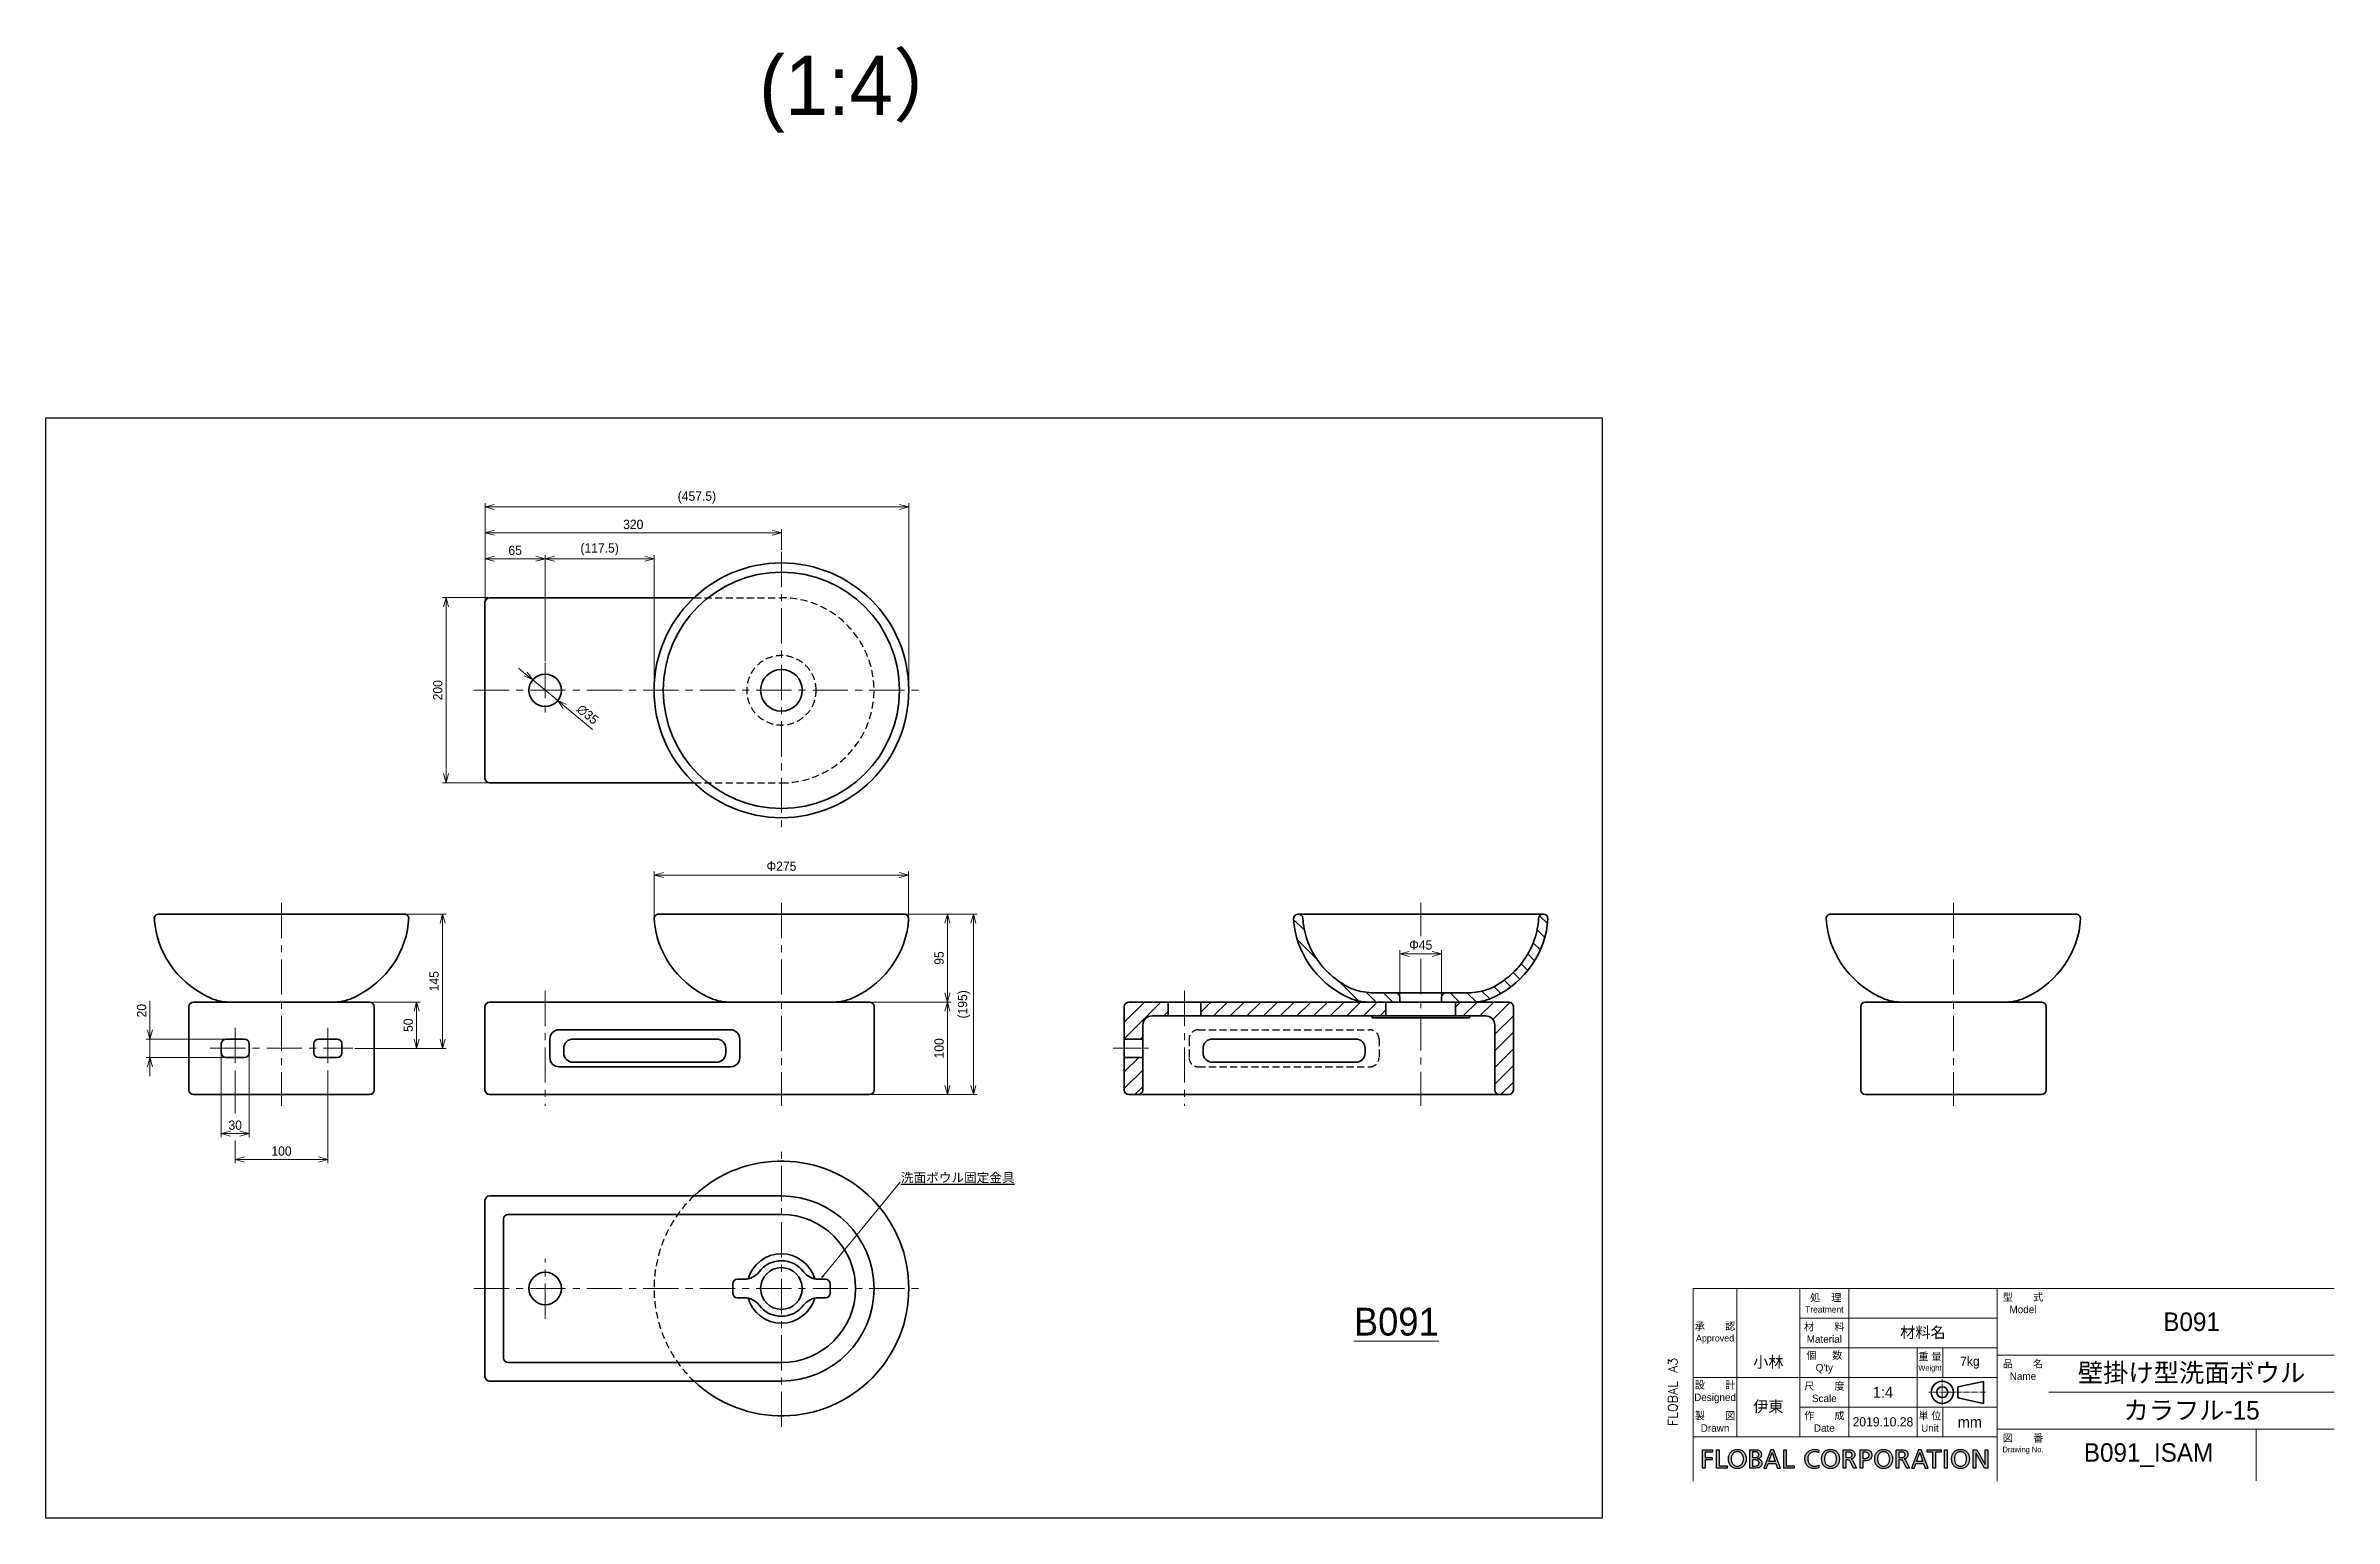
# Model space of a CAD drawing. Header units: millimetres. Extents: x 0 to 2470, y 0 to 1590.
import ezdxf

# ---------------------------------------------------------------- set-up
doc = ezdxf.new("R2010")
doc.units = ezdxf.units.MM
doc.header["$LTSCALE"] = 0.3
for name, pattern in [('CENTER', [50.8, 31.75, -6.35, 6.35, -6.35]), ('CENTER2', [28.575, 19.05, -3.175, 3.175, -3.175]), ('HIDDEN', [9.525, 6.35, -3.175])]:
    doc.linetypes.add(name, pattern=pattern)
for name, color, linetype, lineweight in [('HATCH', 54, 'Continuous', 9), ('TEXT', 7, 'Continuous', 25), ('中心線', 4, 'CENTER', 18), ('中心線x.5', 4, 'CENTER2', 18), ('実線', 3, 'Continuous', 35), ('寸法', 2, 'Continuous', 18), ('細線', 7, 'Continuous', 18), ('隠線', 1, 'HIDDEN', 25)]:
    doc.layers.add(name, color=color, linetype=linetype, lineweight=lineweight)
doc.layers.add('HOJO', color=8, linetype='Continuous', lineweight=13, plot=False)
doc.styles.add('MS Pゴシック', font='')
doc.styles.get("Standard").update_dxf_attribs({"font": 'txt.shx', "bigfont": 'bigfont.shx'})
doc.styles.get('MS Pゴシック').set_extended_font_data('MS PGothic')
doc.dimstyles.new('MyDim S＝1：4', dxfattribs={"dimtxt": 2.5, "dimasz": 2.5, "dimexe": 1, "dimexo": 0.5, "dimgap": 1, "dimtad": 3, "dimdsep": 46, "dimtxsty": 'MS Pゴシック', "dimblk": 'OPEN30', "dimcen": 0, "dimclrd": 256, "dimclre": 256, "dimclrt": 256, "dimazin": 2, "dimtfac": 1, "dimtmove": 0, "dimatfit": 3, "dimldrblk": 'OPEN30', "dimfxl": 1, "dimlwd": 18, "dimlwe": 18, "dimarcsym": 0})

msp = doc.modelspace()

# ---------------------------------------------------------------- texts
at = {"layer": 'HOJO', "insert": (2026.42, 200), "char_height": 12, "width": 160, "attachment_point": 5}
msp.add_mtext('{\\fMS PMincho|b0|i0|c128|p18;材料名}', dxfattribs=at)
at = {"layer": 'TEXT', "style": 'MS Pゴシック'}
msp.add_text('(1:4）', height=64, dxfattribs=at).set_placement((770.11, 1514.989))
at = {"layer": 'TEXT'}
msp.add_text('FLOBAL A3', height=10, rotation=90, dxfattribs=at).set_placement((1761.301, 99.583))
at = {"layer": 'TEXT', "ltscale": 4, "insert": (923.134, 361.587), "char_height": 10, "attachment_point": 7, "style": 'MS Pゴシック'}
msp.add_mtext('{\\L洗面ボウル固定金具}', dxfattribs=at)
at = {"layer": 'TEXT', "attachment_point": 5}
for s, insert, char_height, width in [('{\\fMS PMincho|b0|i0|c128|p18;小林}', (1859.556, 168), 12, 67.95215), ('{\\fMS PMincho|b0|i0|c128|p18;7kg}', (2077.146, 168), 10, 58.54857), ('{\\fMS PMincho|b0|i0|c128|p18;伊東}', (1859.556, 120), 12, 67.95215), ('{\\fMS PMincho|b0|i0|c128|p18;2019.10.28}', (1983.226, 104), 10, 73.61143), ('{\\fMS PMincho|b0|i0|c128|p18;mm}', (2077.049, 103.715), 12, 58.7416)]:
    msp.add_mtext(s, dxfattribs=dict(at, insert=insert, char_height=char_height, width=width))
at = {"layer": '細線', "insert": (1457.929, 212), "char_height": 30, "width": 308, "attachment_point": 5, "style": 'MS Pゴシック'}
msp.add_mtext('{\\LB091}', dxfattribs=at)
at = {"layer": '細線', "attachment_point": 5}
for s, insert, char_height, width in [('{\\fMS UI Gothic|b0|i0|c128|p50; 処    理\\H0.85x;Treatment}', (1919.976, 232), 8, 52.88785), ('{\\fMS UI Gothic|b0|i0|c128|p2;型\u3000\u3000式\\P\\fMS UI Gothic|b0|i0|c128|p50;Model}', (2134.42, 232), 8, 56), ('{\\fMS PMincho|b0|i0|c128|p18;B091}', (2316.42, 212), 20, 308), ('{\\fMS UI Gothic|b0|i0|c128|p50;承\u3000\u3000認\\P\\H0.9x;Approved}', (1802, 200), 8, 47.16), ('{\\fMS UI Gothic|b0|i0|c128|p2;材\u3000\u3000料\\PMaterial}', (1919.976, 200), 8, 52.88785), ("{\\fMS UI Gothic|b0|i0|c128|p2;個  \u3000数Q'ty}", (1919.976, 168), 8, 52.88785), ('{\\fMS UI Gothic|b0|i0|c128|p50;重 量\\H0.7502x;Weight\\H1.333x; }', (2033.952, 168), 7.998, 27.84), ('{\\fMS UI Gothic|b0|i0|c128|p2;設\u3000\u3000計Designed}', (1802, 136), 8, 47.16), ('{\\fMS UI Gothic|b0|i0|c128|p2;品\u3000\u3000名\\fMS UI Gothic|b0|i0|c128|p50;Name}', (2134.42, 160), 8, 56), ('{\\fMS PMincho|b0|i0|c128|p18;壁掛け型洗面ボウル}', (2316.42, 156), 20, 308), ('{\\fMS UI Gothic|b0|i0|c128|p50;尺\u3000\u3000度Scale}', (1919.976, 136), 8, 52.88785), ('{\\fMS PMincho|b0|i0|c128|p18;1:4}', (1983.226, 136), 12, 73.61143), ('{\\fMS PMincho|b0|i0|c128|p18;カラフル-15}', (2316.42, 116), 20, 308), ('{\\fMS UI Gothic|b0|i0|c128|p2;製\u3000\u3000図Drawn}', (1802, 104), 8, 47.16), ('{\\fMS UI Gothic|b0|i0|c128|p2;作\u3000\u3000成Date}', (1919.976, 104), 8, 52.88785), ('{\\fMS UI Gothic|b0|i0|c128|p50;単 位\\P\\H1x;Unit}', (2033.952, 104), 7.998, 27.84), ('{\\fMS UI Gothic|b0|i0|c128|p50;図\u3000\u3000番\\fMS UI Gothic|b0|i0|c128|p2;\\P\\fMS UI Gothic|b0|i0|c128|p50;\\H0.75x;Drawing No.}', (2134.42, 80), 8, 56), ('{\\fMS PMincho|b0|i0|c128|p18;B091_ISAM}', (2269.958, 68.107), 20, 232.48901)]:
    msp.add_mtext(s, dxfattribs=dict(at, insert=insert, char_height=char_height, width=width))

# ---------------------------------------------------------------- blocks, each defined once
blk = doc.blocks.new('FLOBAL CORPORATIOM')
at = {"layer": 'TEXT'}
h = blk.add_hatch(color=256, dxfattribs=at)
h.paths.add_polyline_path([(16.86, 1.72), (16.79, 1.86), (16.7, 1.99), (16.6, 2.1), (16.48, 2.19), (16.35, 2.27), (16.21, 2.34), (16.06, 2.39), (15.73, 2.46), (15.01, 2.5), (13.79, 2.5), (13.79, -2.5), (14.5, -2.5), (14.5, -0.28), (14.93, -0.28), (15.19, -0.29), (15.3, -0.31), (15.36, -0.32), (15.41, -0.34), (15.46, -0.37), (15.51, -0.4), (15.55, -0.44), (15.6, -0.48), (15.69, -0.61), (15.77, -0.77), (16.54, -2.5), (17.35, -2.5), (16.41, -0.51), (16.3, -0.31), (16.25, -0.24), (16.19, -0.17), (16.13, -0.12), (16.07, -0.08), (15.92, -0.01), (15.92, 0.01), (16.13, 0.06), (16.33, 0.14), (16.5, 0.25), (16.65, 0.39), (16.72, 0.46), (16.78, 0.54), (16.83, 0.63), (16.87, 0.73), (16.91, 0.82), (16.93, 0.93), (16.95, 1.03), (16.95, 1.15), (16.94, 1.36), (16.91, 1.55)])
h.paths.add_polyline_path([(14.5, 1.87), (15.19, 1.87), (15.42, 1.86), (15.62, 1.82), (15.71, 1.79), (15.8, 1.76), (15.87, 1.72), (15.94, 1.67), (16, 1.62), (16.05, 1.56), (16.09, 1.5), (16.13, 1.44), (16.16, 1.37), (16.18, 1.29), (16.19, 1.21), (16.19, 1.13), (16.19, 1.04), (16.17, 0.96), (16.15, 0.88), (16.12, 0.81), (16.08, 0.74), (16.03, 0.67), (15.97, 0.61), (15.91, 0.56), (15.83, 0.51), (15.75, 0.47), (15.57, 0.41), (15.35, 0.36), (15.11, 0.35), (14.5, 0.35)], flags=16)
h.paths.add_polyline_path([(-37.77, -0.22), (-35.91, -0.22), (-35.91, 0.41), (-37.77, 0.41), (-37.77, 1.87), (-35.83, 1.87), (-35.83, 2.5), (-38.48, 2.5), (-38.48, -2.5), (-37.77, -2.5)])
h.paths.add_polyline_path([(-34.69, -2.5), (-31.88, -2.5), (-31.88, -1.87), (-33.97, -1.87), (-33.97, 2.5), (-34.69, 2.5)])
h.paths.add_polyline_path([(-30.34, 2.28), (-30.53, 2.16), (-30.71, 2.01), (-30.88, 1.85), (-31.02, 1.67), (-31.15, 1.47), (-31.26, 1.26), (-31.35, 1.03), (-31.47, 0.54), (-31.51, 0), (-31.47, -0.55), (-31.35, -1.04), (-31.26, -1.27), (-31.15, -1.49), (-31.03, -1.68), (-30.88, -1.86), (-30.72, -2.02), (-30.54, -2.17), (-30.34, -2.29), (-30.12, -2.4), (-29.89, -2.48), (-29.65, -2.54), (-29.38, -2.57), (-29.1, -2.59), (-28.83, -2.57), (-28.56, -2.54), (-28.32, -2.48), (-28.09, -2.4), (-27.87, -2.29), (-27.67, -2.17), (-27.49, -2.02), (-27.33, -1.86), (-27.18, -1.68), (-27.06, -1.49), (-26.95, -1.27), (-26.86, -1.04), (-26.74, -0.55), (-26.7, 0), (-26.74, 0.54), (-26.86, 1.03), (-26.95, 1.26), (-27.06, 1.47), (-27.19, 1.67), (-27.33, 1.85), (-27.5, 2.01), (-27.68, 2.16), (-27.87, 2.28), (-28.09, 2.39), (-28.32, 2.47), (-28.57, 2.54), (-28.83, 2.57), (-29.1, 2.59), (-29.38, 2.57), (-29.64, 2.54), (-29.89, 2.47), (-30.12, 2.39)])
h.paths.add_polyline_path([(-29.83, 1.8), (-29.67, 1.86), (-29.49, 1.92), (-29.31, 1.95), (-29.1, 1.96), (-28.9, 1.94), (-28.72, 1.91), (-28.54, 1.86), (-28.38, 1.79), (-28.23, 1.7), (-28.1, 1.6), (-27.98, 1.49), (-27.87, 1.36), (-27.77, 1.22), (-27.69, 1.06), (-27.56, 0.73), (-27.48, 0.38), (-27.46, 0), (-27.48, -0.37), (-27.55, -0.73), (-27.67, -1.06), (-27.75, -1.21), (-27.85, -1.35), (-27.96, -1.48), (-28.08, -1.6), (-28.21, -1.7), (-28.36, -1.79), (-28.52, -1.86), (-28.7, -1.91), (-28.9, -1.94), (-29.1, -1.96), (-29.31, -1.94), (-29.51, -1.91), (-29.69, -1.86), (-29.85, -1.79), (-30, -1.7), (-30.13, -1.6), (-30.25, -1.48), (-30.36, -1.35), (-30.45, -1.21), (-30.54, -1.06), (-30.66, -0.73), (-30.73, -0.37), (-30.75, 0), (-30.73, 0.38), (-30.65, 0.74), (-30.52, 1.07), (-30.44, 1.22), (-30.34, 1.36), (-30.23, 1.49), (-30.11, 1.61), (-29.98, 1.71)], flags=16)
h.paths.add_polyline_path([(-25.71, -2.5), (-24.38, -2.5), (-24.01, -2.49), (-23.65, -2.44), (-23.33, -2.36), (-23.18, -2.31), (-23.04, -2.24), (-22.92, -2.16), (-22.81, -2.06), (-22.71, -1.95), (-22.63, -1.83), (-22.56, -1.69), (-22.51, -1.53), (-22.48, -1.36), (-22.47, -1.17), (-22.48, -1.04), (-22.5, -0.92), (-22.52, -0.8), (-22.56, -0.69), (-22.61, -0.59), (-22.66, -0.49), (-22.73, -0.41), (-22.8, -0.32), (-22.88, -0.25), (-22.97, -0.19), (-23.06, -0.13), (-23.17, -0.08), (-23.39, 0), (-23.63, 0.04), (-23.63, 0.05), (-23.41, 0.12), (-23.21, 0.21), (-23.03, 0.31), (-22.95, 0.38), (-22.88, 0.45), (-22.82, 0.52), (-22.76, 0.6), (-22.71, 0.69), (-22.68, 0.79), (-22.64, 0.89), (-22.62, 1), (-22.6, 1.24), (-22.61, 1.41), (-22.64, 1.56), (-22.68, 1.7), (-22.73, 1.83), (-22.8, 1.94), (-22.88, 2.04), (-22.98, 2.14), (-23.09, 2.22), (-23.21, 2.29), (-23.35, 2.34), (-23.65, 2.43), (-23.98, 2.48), (-24.36, 2.5), (-25.71, 2.5)])
h.paths.add_polyline_path([(-25, 1.91), (-24.24, 1.91), (-24.08, 1.9), (-23.92, 1.88), (-23.77, 1.83), (-23.69, 1.8), (-23.63, 1.76), (-23.56, 1.72), (-23.5, 1.66), (-23.45, 1.6), (-23.4, 1.53), (-23.37, 1.46), (-23.34, 1.37), (-23.32, 1.27), (-23.32, 1.17), (-23.33, 1.04), (-23.35, 0.92), (-23.38, 0.82), (-23.42, 0.73), (-23.48, 0.65), (-23.54, 0.59), (-23.62, 0.53), (-23.7, 0.49), (-23.79, 0.45), (-23.89, 0.42), (-24.11, 0.39), (-24.6, 0.37), (-25, 0.37)], flags=16)
h.paths.add_polyline_path([(-25, -0.22), (-24.53, -0.22), (-24.07, -0.25), (-23.85, -0.3), (-23.75, -0.33), (-23.65, -0.37), (-23.56, -0.42), (-23.48, -0.48), (-23.41, -0.56), (-23.35, -0.64), (-23.3, -0.73), (-23.26, -0.84), (-23.24, -0.97), (-23.23, -1.1), (-23.24, -1.22), (-23.26, -1.33), (-23.29, -1.43), (-23.33, -1.51), (-23.39, -1.59), (-23.45, -1.66), (-23.52, -1.71), (-23.6, -1.76), (-23.69, -1.8), (-23.79, -1.83), (-23.99, -1.88), (-24.46, -1.91), (-25, -1.91)], flags=16)
h.paths.add_polyline_path([(-21.97, -2.5), (-21.22, -2.5), (-20.78, -1.24), (-18.67, -1.24), (-18.23, -2.5), (-17.45, -2.5), (-19.32, 2.5), (-20.08, 2.5)])
h.paths.add_polyline_path([(-19.72, 1.78), (-18.88, -0.65), (-20.57, -0.65)], flags=16)
h.paths.add_polyline_path([(-15.89, 2.5), (-16.6, 2.5), (-16.6, -2.5), (-13.8, -2.5), (-13.8, -1.87), (-15.89, -1.87)])
h.paths.add_polyline_path([(-9.04, 2.47), (-9.29, 2.39), (-9.52, 2.29), (-9.74, 2.17), (-9.94, 2.03), (-10.13, 1.87), (-10.29, 1.69), (-10.44, 1.5), (-10.57, 1.29), (-10.68, 1.07), (-10.76, 0.83), (-10.82, 0.57), (-10.86, 0.3), (-10.87, 0.02), (-10.86, -0.27), (-10.83, -0.55), (-10.77, -0.81), (-10.69, -1.06), (-10.58, -1.29), (-10.46, -1.5), (-10.31, -1.7), (-10.15, -1.88), (-9.97, -2.04), (-9.77, -2.18), (-9.55, -2.3), (-9.32, -2.4), (-9.07, -2.48), (-8.81, -2.54), (-8.24, -2.59), (-7.7, -2.56), (-7.4, -2.5), (-7.1, -2.41), (-7.14, -1.71), (-7.25, -1.77), (-7.37, -1.81), (-7.65, -1.89), (-7.95, -1.94), (-8.23, -1.96), (-8.42, -1.95), (-8.61, -1.92), (-8.79, -1.88), (-8.96, -1.82), (-9.13, -1.74), (-9.28, -1.65), (-9.43, -1.54), (-9.56, -1.42), (-9.68, -1.28), (-9.79, -1.14), (-9.89, -0.97), (-9.97, -0.8), (-10.03, -0.62), (-10.08, -0.42), (-10.11, -0.22), (-10.12, 0), (-10.11, 0.21), (-10.08, 0.41), (-10.04, 0.6), (-9.98, 0.78), (-9.9, 0.95), (-9.81, 1.11), (-9.71, 1.26), (-9.59, 1.4), (-9.46, 1.52), (-9.31, 1.63), (-9.15, 1.73), (-8.98, 1.81), (-8.8, 1.87), (-8.61, 1.92), (-8.41, 1.95), (-8.2, 1.96, -0.133027), (-7.16, 1.68), (-7.11, 2.37, 0.10488), (-8.23, 2.59), (-8.78, 2.53)])
h.paths.add_polyline_path([(-5.39, 2.16), (-5.57, 2.01), (-5.73, 1.85), (-5.88, 1.67), (-6.01, 1.47), (-6.11, 1.26), (-6.2, 1.03), (-6.33, 0.54), (-6.37, 0), (-6.33, -0.55), (-6.2, -1.04), (-6.12, -1.27), (-6.01, -1.49), (-5.88, -1.68), (-5.74, -1.86), (-5.57, -2.02), (-5.39, -2.17), (-5.19, -2.29), (-4.98, -2.4), (-4.75, -2.48), (-4.5, -2.54), (-4.24, -2.57), (-3.96, -2.59), (-3.68, -2.57), (-3.42, -2.54), (-3.17, -2.48), (-2.94, -2.4), (-2.73, -2.29), (-2.53, -2.17), (-2.35, -2.02), (-2.18, -1.86), (-2.04, -1.68), (-1.91, -1.49), (-1.8, -1.27), (-1.71, -1.04), (-1.59, -0.55), (-1.55, 0), (-1.59, 0.54), (-1.71, 1.03), (-1.8, 1.26), (-1.91, 1.47), (-2.04, 1.67), (-2.19, 1.85), (-2.35, 2.01), (-2.53, 2.16), (-2.73, 2.28), (-2.94, 2.39), (-3.17, 2.47), (-3.42, 2.54), (-3.68, 2.57), (-3.96, 2.59), (-4.24, 2.57), (-4.5, 2.54), (-4.75, 2.47), (-4.98, 2.39), (-5.19, 2.28)])
h.paths.add_polyline_path([(-4.83, 1.71), (-4.68, 1.8), (-4.52, 1.86), (-4.35, 1.92), (-4.16, 1.95), (-3.96, 1.96), (-3.76, 1.94), (-3.57, 1.91), (-3.4, 1.86), (-3.24, 1.79), (-3.09, 1.7), (-2.95, 1.6), (-2.83, 1.49), (-2.72, 1.36), (-2.63, 1.22), (-2.54, 1.06), (-2.41, 0.73), (-2.34, 0.38), (-2.31, 0), (-2.34, -0.37), (-2.41, -0.73), (-2.53, -1.06), (-2.61, -1.21), (-2.7, -1.35), (-2.81, -1.48), (-2.93, -1.6), (-3.07, -1.7), (-3.22, -1.79), (-3.38, -1.86), (-3.56, -1.91), (-3.75, -1.94), (-3.96, -1.96), (-4.17, -1.94), (-4.36, -1.91), (-4.54, -1.86), (-4.7, -1.79), (-4.85, -1.7), (-4.99, -1.6), (-5.11, -1.48), (-5.22, -1.35), (-5.31, -1.21), (-5.39, -1.06), (-5.51, -0.73), (-5.58, -0.37), (-5.61, 0), (-5.58, 0.38), (-5.5, 0.74), (-5.38, 1.07), (-5.29, 1.22), (-5.2, 1.36), (-5.09, 1.49), (-4.97, 1.61)], flags=16)
h.paths.add_polyline_path([(-0.54, -2.5), (0.17, -2.5), (0.17, -0.28), (0.6, -0.28), (0.86, -0.29), (0.98, -0.31), (1.03, -0.32), (1.08, -0.34), (1.13, -0.37), (1.18, -0.4), (1.23, -0.44), (1.27, -0.48), (1.36, -0.61), (1.44, -0.77), (2.21, -2.5), (3.03, -2.5), (2.08, -0.51), (1.97, -0.31), (1.92, -0.24), (1.86, -0.17), (1.81, -0.12), (1.74, -0.08), (1.59, -0.01), (1.59, 0.01), (1.8, 0.06), (2, 0.14), (2.17, 0.25), (2.33, 0.39), (2.39, 0.46), (2.45, 0.54), (2.5, 0.63), (2.54, 0.73), (2.58, 0.82), (2.6, 0.93), (2.62, 1.03), (2.62, 1.15), (2.61, 1.36), (2.58, 1.55), (2.53, 1.72), (2.46, 1.86), (2.37, 1.99), (2.27, 2.1), (2.15, 2.19), (2.02, 2.27), (1.88, 2.34), (1.73, 2.39), (1.4, 2.46), (0.68, 2.5), (-0.54, 2.5)])
h.paths.add_polyline_path([(0.17, 1.87), (0.86, 1.87), (1.09, 1.86), (1.3, 1.82), (1.39, 1.79), (1.47, 1.76), (1.54, 1.72), (1.61, 1.67), (1.67, 1.62), (1.72, 1.56), (1.76, 1.5), (1.8, 1.44), (1.83, 1.37), (1.85, 1.29), (1.86, 1.21), (1.86, 1.13), (1.86, 1.04), (1.85, 0.96), (1.82, 0.88), (1.79, 0.81), (1.75, 0.74), (1.7, 0.67), (1.64, 0.61), (1.58, 0.56), (1.51, 0.51), (1.42, 0.47), (1.24, 0.41), (1.02, 0.36), (0.78, 0.35), (0.17, 0.35)], flags=16)
h.paths.add_polyline_path([(4.01, -2.5), (4.73, -2.5), (4.73, -0.5), (5.43, -0.5), (5.77, -0.48), (6.09, -0.42), (6.39, -0.32), (6.53, -0.25), (6.66, -0.17), (6.77, -0.07), (6.88, 0.04), (6.97, 0.16), (7.05, 0.3), (7.12, 0.45), (7.16, 0.62), (7.19, 0.8), (7.2, 1), (7.19, 1.21), (7.16, 1.39), (7.12, 1.56), (7.05, 1.72), (6.97, 1.85), (6.88, 1.98), (6.77, 2.08), (6.65, 2.18), (6.51, 2.26), (6.37, 2.33), (6.05, 2.43), (5.7, 2.48), (5.32, 2.5), (4.01, 2.5)])
h.paths.add_polyline_path([(4.73, 1.87), (5.34, 1.87), (5.51, 1.86), (5.7, 1.82), (5.88, 1.76), (6.06, 1.68), (6.14, 1.62), (6.21, 1.56), (6.28, 1.49), (6.33, 1.41), (6.38, 1.32), (6.41, 1.23), (6.43, 1.12), (6.44, 1.01), (6.44, 0.89), (6.42, 0.78), (6.39, 0.68), (6.35, 0.59), (6.3, 0.51), (6.24, 0.44), (6.18, 0.38), (6.11, 0.32), (6.03, 0.27), (5.95, 0.23), (5.78, 0.17), (5.61, 0.14), (5.44, 0.13), (4.73, 0.13)], flags=16)
h.paths.add_polyline_path([(8.94, 2.16), (8.76, 2.01), (8.59, 1.85), (8.45, 1.67), (8.32, 1.47), (8.21, 1.26), (8.12, 1.03), (8, 0.54), (7.96, 0), (8, -0.55), (8.12, -1.04), (8.21, -1.27), (8.32, -1.49), (8.45, -1.68), (8.59, -1.86), (8.76, -2.02), (8.94, -2.17), (9.13, -2.29), (9.35, -2.4), (9.58, -2.48), (9.83, -2.54), (10.09, -2.57), (10.37, -2.59), (10.65, -2.57), (10.91, -2.54), (11.16, -2.48), (11.39, -2.4), (11.6, -2.29), (11.8, -2.17), (11.98, -2.02), (12.14, -1.86), (12.29, -1.68), (12.42, -1.49), (12.52, -1.27), (12.61, -1.04), (12.73, -0.55), (12.77, 0), (12.73, 0.54), (12.61, 1.03), (12.52, 1.26), (12.41, 1.47), (12.29, 1.67), (12.14, 1.85), (11.98, 2.01), (11.8, 2.16), (11.6, 2.28), (11.38, 2.39), (11.15, 2.47), (10.91, 2.54), (10.65, 2.57), (10.37, 2.59), (10.09, 2.57), (9.83, 2.54), (9.58, 2.47), (9.35, 2.39), (9.14, 2.28)])
h.paths.add_polyline_path([(9.36, 1.61), (9.5, 1.71), (9.65, 1.8), (9.81, 1.86), (9.98, 1.92), (10.17, 1.95), (10.37, 1.96), (10.57, 1.94), (10.76, 1.91), (10.93, 1.86), (11.09, 1.79), (11.24, 1.7), (11.37, 1.6), (11.5, 1.49), (11.61, 1.36), (11.7, 1.22), (11.79, 1.06), (11.91, 0.73), (11.99, 0.38), (12.02, 0), (11.99, -0.37), (11.92, -0.73), (11.8, -1.06), (11.72, -1.21), (11.62, -1.35), (11.52, -1.48), (11.4, -1.6), (11.26, -1.7), (11.11, -1.79), (10.95, -1.86), (10.77, -1.91), (10.58, -1.94), (10.37, -1.96), (10.16, -1.94), (9.97, -1.91), (9.79, -1.86), (9.62, -1.79), (9.47, -1.7), (9.34, -1.6), (9.22, -1.48), (9.11, -1.35), (9.02, -1.21), (8.94, -1.06), (8.82, -0.73), (8.74, -0.37), (8.72, 0), (8.75, 0.38), (8.82, 0.74), (8.95, 1.07), (9.03, 1.22), (9.13, 1.36), (9.24, 1.49)], flags=16)
h.paths.add_polyline_path([(17.88, -2.5), (18.63, -2.5), (19.07, -1.24), (21.18, -1.24), (21.62, -2.5), (22.4, -2.5), (20.53, 2.5), (19.78, 2.5)])
h.paths.add_polyline_path([(20.13, 1.78), (20.98, -0.65), (19.28, -0.65)], flags=16)
h.paths.add_polyline_path([(23.68, 1.87), (23.68, -2.5), (24.4, -2.5), (24.4, 1.87), (25.95, 1.87), (25.95, 2.5), (22.13, 2.5), (22.13, 1.87)])
h.paths.add_polyline_path([(27.56, 2.5), (26.85, 2.5), (26.85, -2.5), (27.56, -2.5)])
h.paths.add_polyline_path([(32.55, 2.16), (32.35, 2.28), (32.14, 2.39), (31.91, 2.47), (31.66, 2.54), (31.4, 2.57), (31.12, 2.59), (30.84, 2.57), (30.58, 2.54), (30.33, 2.47), (30.1, 2.39), (29.89, 2.28), (29.69, 2.16), (29.51, 2.01), (29.35, 1.85), (29.2, 1.67), (29.07, 1.47), (28.97, 1.26), (28.88, 1.03), (28.75, 0.54), (28.71, 0), (28.75, -0.55), (28.88, -1.04), (28.96, -1.27), (29.07, -1.49), (29.2, -1.68), (29.34, -1.86), (29.51, -2.02), (29.69, -2.17), (29.89, -2.29), (30.1, -2.4), (30.33, -2.48), (30.58, -2.54), (30.84, -2.57), (31.12, -2.59), (31.4, -2.57), (31.66, -2.54), (31.91, -2.48), (32.14, -2.4), (32.35, -2.29), (32.55, -2.17), (32.73, -2.02), (32.9, -1.86), (33.04, -1.68), (33.17, -1.49), (33.28, -1.27), (33.37, -1.04), (33.49, -0.55), (33.53, 0), (33.49, 0.54), (33.36, 1.03), (33.27, 1.26), (33.17, 1.47), (33.04, 1.67), (32.89, 1.85), (32.73, 2.01)])
h.paths.add_polyline_path([(32.13, 1.6), (32.25, 1.49), (32.36, 1.36), (32.45, 1.22), (32.54, 1.06), (32.67, 0.73), (32.74, 0.38), (32.77, 0), (32.74, -0.37), (32.67, -0.73), (32.55, -1.06), (32.47, -1.21), (32.38, -1.35), (32.27, -1.48), (32.15, -1.6), (32.01, -1.7), (31.86, -1.79), (31.7, -1.86), (31.52, -1.91), (31.33, -1.94), (31.12, -1.96), (30.91, -1.94), (30.72, -1.91), (30.54, -1.86), (30.38, -1.79), (30.23, -1.7), (30.09, -1.6), (29.97, -1.48), (29.86, -1.35), (29.77, -1.21), (29.69, -1.06), (29.57, -0.73), (29.5, -0.37), (29.47, 0), (29.5, 0.38), (29.58, 0.74), (29.7, 1.07), (29.79, 1.22), (29.88, 1.36), (29.99, 1.49), (30.11, 1.61), (30.25, 1.71), (30.4, 1.8), (30.56, 1.86), (30.73, 1.92), (30.92, 1.95), (31.12, 1.96), (31.32, 1.94), (31.51, 1.91), (31.68, 1.86), (31.84, 1.79), (31.99, 1.7)], flags=16)
h.paths.add_polyline_path([(34.57, 2.5), (34.57, -2.5), (35.29, -2.5), (35.29, 1.61), (35.3, 1.61), (37.57, -2.5), (38.48, -2.5), (38.48, 2.5), (37.77, 2.5), (37.77, -1.53), (37.75, -1.53), (35.55, 2.5)])
for points in [[(-38.48, 2.5), (-35.83, 2.5), (-35.83, 1.87), (-37.77, 1.87), (-37.77, 0.41), (-35.91, 0.41), (-35.91, -0.22), (-37.77, -0.22), (-37.77, -2.5), (-38.48, -2.5), (-38.48, 2.5)], [(-34.69, 2.5), (-33.97, 2.5), (-33.97, -1.87), (-31.88, -1.87), (-31.88, -2.5), (-34.69, -2.5), (-34.69, 2.5)], [(-29.1, 2.59), (-28.83, 2.57), (-28.57, 2.54), (-28.32, 2.47), (-28.09, 2.39), (-27.87, 2.28), (-27.68, 2.16), (-27.5, 2.01), (-27.33, 1.85), (-27.19, 1.67), (-27.06, 1.47), (-26.95, 1.26), (-26.86, 1.03), (-26.74, 0.54), (-26.7, 0), (-26.74, -0.55), (-26.86, -1.04), (-26.95, -1.27), (-27.06, -1.49), (-27.18, -1.68), (-27.33, -1.86), (-27.49, -2.02), (-27.67, -2.17), (-27.87, -2.29), (-28.09, -2.4), (-28.32, -2.48), (-28.56, -2.54), (-28.83, -2.57), (-29.1, -2.59), (-29.38, -2.57), (-29.65, -2.54), (-29.89, -2.48), (-30.12, -2.4), (-30.34, -2.29), (-30.54, -2.17), (-30.72, -2.02), (-30.88, -1.86), (-31.03, -1.68), (-31.15, -1.49), (-31.26, -1.27), (-31.35, -1.04), (-31.47, -0.55), (-31.51, 0), (-31.47, 0.54), (-31.35, 1.03), (-31.26, 1.26), (-31.15, 1.47), (-31.02, 1.67), (-30.88, 1.85), (-30.71, 2.01), (-30.53, 2.16), (-30.34, 2.28), (-30.12, 2.39), (-29.89, 2.47), (-29.64, 2.54), (-29.38, 2.57), (-29.1, 2.59)], [(-29.1, -1.96), (-28.9, -1.94), (-28.7, -1.91), (-28.52, -1.86), (-28.36, -1.79), (-28.21, -1.7), (-28.08, -1.6), (-27.96, -1.48), (-27.85, -1.35), (-27.75, -1.21), (-27.67, -1.06), (-27.55, -0.73), (-27.48, -0.37), (-27.46, 0), (-27.48, 0.38), (-27.56, 0.73), (-27.69, 1.06), (-27.77, 1.22), (-27.87, 1.36), (-27.98, 1.49), (-28.1, 1.6), (-28.23, 1.7), (-28.38, 1.79), (-28.54, 1.86), (-28.72, 1.91), (-28.9, 1.94), (-29.1, 1.96), (-29.31, 1.95), (-29.49, 1.92), (-29.67, 1.86), (-29.83, 1.8), (-29.98, 1.71), (-30.11, 1.61), (-30.23, 1.49), (-30.34, 1.36), (-30.44, 1.22), (-30.52, 1.07), (-30.65, 0.74), (-30.73, 0.38), (-30.75, 0), (-30.73, -0.37), (-30.66, -0.73), (-30.54, -1.06), (-30.45, -1.21), (-30.36, -1.35), (-30.25, -1.48), (-30.13, -1.6), (-30, -1.7), (-29.85, -1.79), (-29.69, -1.86), (-29.51, -1.91), (-29.31, -1.94), (-29.1, -1.96)], [(-25.71, 2.5), (-24.36, 2.5), (-23.98, 2.48), (-23.65, 2.43), (-23.35, 2.34), (-23.21, 2.29), (-23.09, 2.22), (-22.98, 2.14), (-22.88, 2.04), (-22.8, 1.94), (-22.73, 1.83), (-22.68, 1.7), (-22.64, 1.56), (-22.61, 1.41), (-22.6, 1.24), (-22.62, 1), (-22.64, 0.89), (-22.68, 0.79), (-22.71, 0.69), (-22.76, 0.6), (-22.82, 0.52), (-22.88, 0.45), (-22.95, 0.38), (-23.03, 0.31), (-23.21, 0.21), (-23.41, 0.12), (-23.63, 0.05), (-23.63, 0.04), (-23.39, 0), (-23.17, -0.08), (-23.06, -0.13), (-22.97, -0.19), (-22.88, -0.25), (-22.8, -0.32), (-22.73, -0.41), (-22.66, -0.49), (-22.61, -0.59), (-22.56, -0.69), (-22.52, -0.8), (-22.5, -0.92), (-22.48, -1.04), (-22.47, -1.17), (-22.48, -1.36), (-22.51, -1.53), (-22.56, -1.69), (-22.63, -1.83), (-22.71, -1.95), (-22.81, -2.06), (-22.92, -2.16), (-23.04, -2.24), (-23.18, -2.31), (-23.33, -2.36), (-23.65, -2.44), (-24.01, -2.49), (-24.38, -2.5), (-25.71, -2.5), (-25.71, 2.5)], [(-25, 0.37), (-24.6, 0.37), (-24.11, 0.39), (-23.89, 0.42), (-23.79, 0.45), (-23.7, 0.49), (-23.62, 0.53), (-23.54, 0.59), (-23.48, 0.65), (-23.42, 0.73), (-23.38, 0.82), (-23.35, 0.92), (-23.33, 1.04), (-23.32, 1.17), (-23.32, 1.27), (-23.34, 1.37), (-23.37, 1.46), (-23.4, 1.53), (-23.45, 1.6), (-23.5, 1.66), (-23.56, 1.72), (-23.63, 1.76), (-23.69, 1.8), (-23.77, 1.83), (-23.92, 1.88), (-24.08, 1.9), (-24.24, 1.91), (-25, 1.91), (-25, 0.37)], [(-18.23, -2.5), (-17.45, -2.5), (-19.32, 2.5), (-20.08, 2.5), (-21.97, -2.5), (-21.22, -2.5), (-20.78, -1.24), (-18.67, -1.24), (-18.23, -2.5)], [(-20.57, -0.65), (-19.72, 1.78), (-18.88, -0.65), (-20.57, -0.65)], [(-16.6, 2.5), (-15.89, 2.5), (-15.89, -1.87), (-13.8, -1.87), (-13.8, -2.5), (-16.6, -2.5), (-16.6, 2.5)], [(-3.96, 2.59), (-3.68, 2.57), (-3.42, 2.54), (-3.17, 2.47), (-2.94, 2.39), (-2.73, 2.28), (-2.53, 2.16), (-2.35, 2.01), (-2.19, 1.85), (-2.04, 1.67), (-1.91, 1.47), (-1.8, 1.26), (-1.71, 1.03), (-1.59, 0.54), (-1.55, 0), (-1.59, -0.55), (-1.71, -1.04), (-1.8, -1.27), (-1.91, -1.49), (-2.04, -1.68), (-2.18, -1.86), (-2.35, -2.02), (-2.53, -2.17), (-2.73, -2.29), (-2.94, -2.4), (-3.17, -2.48), (-3.42, -2.54), (-3.68, -2.57), (-3.96, -2.59), (-4.24, -2.57), (-4.5, -2.54), (-4.75, -2.48), (-4.98, -2.4), (-5.19, -2.29), (-5.39, -2.17), (-5.57, -2.02), (-5.74, -1.86), (-5.88, -1.68), (-6.01, -1.49), (-6.12, -1.27), (-6.2, -1.04), (-6.33, -0.55), (-6.37, 0), (-6.33, 0.54), (-6.2, 1.03), (-6.11, 1.26), (-6.01, 1.47), (-5.88, 1.67), (-5.73, 1.85), (-5.57, 2.01), (-5.39, 2.16), (-5.19, 2.28), (-4.98, 2.39), (-4.75, 2.47), (-4.5, 2.54), (-4.24, 2.57), (-3.96, 2.59)], [(-3.96, -1.96), (-3.75, -1.94), (-3.56, -1.91), (-3.38, -1.86), (-3.22, -1.79), (-3.07, -1.7), (-2.93, -1.6), (-2.81, -1.48), (-2.7, -1.35), (-2.61, -1.21), (-2.53, -1.06), (-2.41, -0.73), (-2.34, -0.37), (-2.31, 0), (-2.34, 0.38), (-2.41, 0.73), (-2.54, 1.06), (-2.63, 1.22), (-2.72, 1.36), (-2.83, 1.49), (-2.95, 1.6), (-3.09, 1.7), (-3.24, 1.79), (-3.4, 1.86), (-3.57, 1.91), (-3.76, 1.94), (-3.96, 1.96), (-4.16, 1.95), (-4.35, 1.92), (-4.52, 1.86), (-4.68, 1.8), (-4.83, 1.71), (-4.97, 1.61), (-5.09, 1.49), (-5.2, 1.36), (-5.29, 1.22), (-5.38, 1.07), (-5.5, 0.74), (-5.58, 0.38), (-5.61, 0), (-5.58, -0.37), (-5.51, -0.73), (-5.39, -1.06), (-5.31, -1.21), (-5.22, -1.35), (-5.11, -1.48), (-4.99, -1.6), (-4.85, -1.7), (-4.7, -1.79), (-4.54, -1.86), (-4.36, -1.91), (-4.17, -1.94), (-3.96, -1.96)], [(-0.54, 2.5), (0.68, 2.5), (1.4, 2.46), (1.73, 2.39), (1.88, 2.34), (2.02, 2.27), (2.15, 2.19), (2.27, 2.1), (2.37, 1.99), (2.46, 1.86), (2.53, 1.72), (2.58, 1.55), (2.61, 1.36), (2.62, 1.15), (2.62, 1.03), (2.6, 0.93), (2.58, 0.82), (2.54, 0.73), (2.5, 0.63), (2.45, 0.54), (2.39, 0.46), (2.33, 0.39), (2.17, 0.25), (2, 0.14), (1.8, 0.06), (1.59, 0.01), (1.59, -0.01), (1.74, -0.08), (1.81, -0.12), (1.86, -0.17), (1.92, -0.24), (1.97, -0.31), (2.08, -0.51), (3.03, -2.5), (2.21, -2.5), (1.44, -0.77), (1.36, -0.61), (1.27, -0.48), (1.23, -0.44), (1.18, -0.4), (1.13, -0.37), (1.08, -0.34), (1.03, -0.32), (0.98, -0.31), (0.86, -0.29), (0.6, -0.28), (0.17, -0.28), (0.17, -2.5), (-0.54, -2.5), (-0.54, 2.5)], [(0.17, 0.35), (0.78, 0.35), (1.02, 0.36), (1.24, 0.41), (1.42, 0.47), (1.51, 0.51), (1.58, 0.56), (1.64, 0.61), (1.7, 0.67), (1.75, 0.74), (1.79, 0.81), (1.82, 0.88), (1.85, 0.96), (1.86, 1.04), (1.86, 1.13), (1.86, 1.21), (1.85, 1.29), (1.83, 1.37), (1.8, 1.44), (1.76, 1.5), (1.72, 1.56), (1.67, 1.62), (1.61, 1.67), (1.54, 1.72), (1.47, 1.76), (1.39, 1.79), (1.3, 1.82), (1.09, 1.86), (0.86, 1.87), (0.17, 1.87), (0.17, 0.35)], [(4.01, 2.5), (5.32, 2.5), (5.7, 2.48), (6.05, 2.43), (6.37, 2.33), (6.51, 2.26), (6.65, 2.18), (6.77, 2.08), (6.88, 1.98), (6.97, 1.85), (7.05, 1.72), (7.12, 1.56), (7.16, 1.39), (7.19, 1.21), (7.2, 1), (7.19, 0.8), (7.16, 0.62), (7.12, 0.45), (7.05, 0.3), (6.97, 0.16), (6.88, 0.04), (6.77, -0.07), (6.66, -0.17), (6.53, -0.25), (6.39, -0.32), (6.09, -0.42), (5.77, -0.48), (5.43, -0.5), (4.73, -0.5), (4.73, -2.5), (4.01, -2.5), (4.01, 2.5)], [(4.73, 0.13), (5.44, 0.13), (5.61, 0.14), (5.78, 0.17), (5.95, 0.23), (6.03, 0.27), (6.11, 0.32), (6.18, 0.38), (6.24, 0.44), (6.3, 0.51), (6.35, 0.59), (6.39, 0.68), (6.42, 0.78), (6.44, 0.89), (6.44, 1.01), (6.43, 1.12), (6.41, 1.23), (6.38, 1.32), (6.33, 1.41), (6.28, 1.49), (6.21, 1.56), (6.14, 1.62), (6.06, 1.68), (5.88, 1.76), (5.7, 1.82), (5.51, 1.86), (5.34, 1.87), (4.73, 1.87), (4.73, 0.13)], [(10.37, 2.59), (10.65, 2.57), (10.91, 2.54), (11.15, 2.47), (11.38, 2.39), (11.6, 2.28), (11.8, 2.16), (11.98, 2.01), (12.14, 1.85), (12.29, 1.67), (12.41, 1.47), (12.52, 1.26), (12.61, 1.03), (12.73, 0.54), (12.77, 0), (12.73, -0.55), (12.61, -1.04), (12.52, -1.27), (12.42, -1.49), (12.29, -1.68), (12.14, -1.86), (11.98, -2.02), (11.8, -2.17), (11.6, -2.29), (11.39, -2.4), (11.16, -2.48), (10.91, -2.54), (10.65, -2.57), (10.37, -2.59), (10.09, -2.57), (9.83, -2.54), (9.58, -2.48), (9.35, -2.4), (9.13, -2.29), (8.94, -2.17), (8.76, -2.02), (8.59, -1.86), (8.45, -1.68), (8.32, -1.49), (8.21, -1.27), (8.12, -1.04), (8, -0.55), (7.96, 0), (8, 0.54), (8.12, 1.03), (8.21, 1.26), (8.32, 1.47), (8.45, 1.67), (8.59, 1.85), (8.76, 2.01), (8.94, 2.16), (9.14, 2.28), (9.35, 2.39), (9.58, 2.47), (9.83, 2.54), (10.09, 2.57), (10.37, 2.59)], [(10.37, -1.96), (10.58, -1.94), (10.77, -1.91), (10.95, -1.86), (11.11, -1.79), (11.26, -1.7), (11.4, -1.6), (11.52, -1.48), (11.62, -1.35), (11.72, -1.21), (11.8, -1.06), (11.92, -0.73), (11.99, -0.37), (12.02, 0), (11.99, 0.38), (11.91, 0.73), (11.79, 1.06), (11.7, 1.22), (11.61, 1.36), (11.5, 1.49), (11.37, 1.6), (11.24, 1.7), (11.09, 1.79), (10.93, 1.86), (10.76, 1.91), (10.57, 1.94), (10.37, 1.96), (10.17, 1.95), (9.98, 1.92), (9.81, 1.86), (9.65, 1.8), (9.5, 1.71), (9.36, 1.61), (9.24, 1.49), (9.13, 1.36), (9.03, 1.22), (8.95, 1.07), (8.82, 0.74), (8.75, 0.38), (8.72, 0), (8.74, -0.37), (8.82, -0.73), (8.94, -1.06), (9.02, -1.21), (9.11, -1.35), (9.22, -1.48), (9.34, -1.6), (9.47, -1.7), (9.62, -1.79), (9.79, -1.86), (9.97, -1.91), (10.16, -1.94), (10.37, -1.96)], [(13.79, 2.5), (15.01, 2.5), (15.73, 2.46), (16.06, 2.39), (16.21, 2.34), (16.35, 2.27), (16.48, 2.19), (16.6, 2.1), (16.7, 1.99), (16.79, 1.86), (16.86, 1.72), (16.91, 1.55), (16.94, 1.36), (16.95, 1.15), (16.95, 1.03), (16.93, 0.93), (16.91, 0.82), (16.87, 0.73), (16.83, 0.63), (16.78, 0.54), (16.72, 0.46), (16.65, 0.39), (16.5, 0.25), (16.33, 0.14), (16.13, 0.06), (15.92, 0.01), (15.92, -0.01), (16.07, -0.08), (16.13, -0.12), (16.19, -0.17), (16.25, -0.24), (16.3, -0.31), (16.41, -0.51), (17.35, -2.5), (16.54, -2.5), (15.77, -0.77), (15.69, -0.61), (15.6, -0.48), (15.55, -0.44), (15.51, -0.4), (15.46, -0.37), (15.41, -0.34), (15.36, -0.32), (15.3, -0.31), (15.19, -0.29), (14.93, -0.28), (14.5, -0.28), (14.5, -2.5), (13.79, -2.5), (13.79, 2.5)], [(14.5, 0.35), (15.11, 0.35), (15.35, 0.36), (15.57, 0.41), (15.75, 0.47), (15.83, 0.51), (15.91, 0.56), (15.97, 0.61), (16.03, 0.67), (16.08, 0.74), (16.12, 0.81), (16.15, 0.88), (16.17, 0.96), (16.19, 1.04), (16.19, 1.13), (16.19, 1.21), (16.18, 1.29), (16.16, 1.37), (16.13, 1.44), (16.09, 1.5), (16.05, 1.56), (16, 1.62), (15.94, 1.67), (15.87, 1.72), (15.8, 1.76), (15.71, 1.79), (15.62, 1.82), (15.42, 1.86), (15.19, 1.87), (14.5, 1.87), (14.5, 0.35)], [(21.62, -2.5), (22.4, -2.5), (20.53, 2.5), (19.78, 2.5), (17.88, -2.5), (18.63, -2.5), (19.07, -1.24), (21.18, -1.24), (21.62, -2.5)], [(19.28, -0.65), (20.13, 1.78), (20.98, -0.65), (19.28, -0.65)], [(23.68, 1.87), (22.13, 1.87), (22.13, 2.5), (25.95, 2.5), (25.95, 1.87), (24.4, 1.87), (24.4, -2.5), (23.68, -2.5), (23.68, 1.87)], [(26.85, 2.5), (27.56, 2.5), (27.56, -2.5), (26.85, -2.5), (26.85, 2.5)], [(31.12, 2.59), (31.4, 2.57), (31.66, 2.54), (31.91, 2.47), (32.14, 2.39), (32.35, 2.28), (32.55, 2.16), (32.73, 2.01), (32.89, 1.85), (33.04, 1.67), (33.17, 1.47), (33.27, 1.26), (33.36, 1.03), (33.49, 0.54), (33.53, 0), (33.49, -0.55), (33.37, -1.04), (33.28, -1.27), (33.17, -1.49), (33.04, -1.68), (32.9, -1.86), (32.73, -2.02), (32.55, -2.17), (32.35, -2.29), (32.14, -2.4), (31.91, -2.48), (31.66, -2.54), (31.4, -2.57), (31.12, -2.59), (30.84, -2.57), (30.58, -2.54), (30.33, -2.48), (30.1, -2.4), (29.89, -2.29), (29.69, -2.17), (29.51, -2.02), (29.34, -1.86), (29.2, -1.68), (29.07, -1.49), (28.96, -1.27), (28.88, -1.04), (28.75, -0.55), (28.71, 0), (28.75, 0.54), (28.88, 1.03), (28.97, 1.26), (29.07, 1.47), (29.2, 1.67), (29.35, 1.85), (29.51, 2.01), (29.69, 2.16), (29.89, 2.28), (30.1, 2.39), (30.33, 2.47), (30.58, 2.54), (30.84, 2.57), (31.12, 2.59)], [(31.12, -1.96), (31.33, -1.94), (31.52, -1.91), (31.7, -1.86), (31.86, -1.79), (32.01, -1.7), (32.15, -1.6), (32.27, -1.48), (32.38, -1.35), (32.47, -1.21), (32.55, -1.06), (32.67, -0.73), (32.74, -0.37), (32.77, 0), (32.74, 0.38), (32.67, 0.73), (32.54, 1.06), (32.45, 1.22), (32.36, 1.36), (32.25, 1.49), (32.13, 1.6), (31.99, 1.7), (31.84, 1.79), (31.68, 1.86), (31.51, 1.91), (31.32, 1.94), (31.12, 1.96), (30.92, 1.95), (30.73, 1.92), (30.56, 1.86), (30.4, 1.8), (30.25, 1.71), (30.11, 1.61), (29.99, 1.49), (29.88, 1.36), (29.79, 1.22), (29.7, 1.07), (29.58, 0.74), (29.5, 0.38), (29.47, 0), (29.5, -0.37), (29.57, -0.73), (29.69, -1.06), (29.77, -1.21), (29.86, -1.35), (29.97, -1.48), (30.09, -1.6), (30.23, -1.7), (30.38, -1.79), (30.54, -1.86), (30.72, -1.91), (30.91, -1.94), (31.12, -1.96)], [(34.57, 2.5), (35.55, 2.5), (37.75, -1.53), (37.77, -1.53), (37.77, 2.5), (38.48, 2.5), (38.48, -2.5), (37.57, -2.5), (35.3, 1.61), (35.29, 1.61), (35.29, -2.5), (34.57, -2.5), (34.57, 2.5)], [(-25, -1.91), (-24.46, -1.91), (-23.99, -1.88), (-23.79, -1.83), (-23.69, -1.8), (-23.6, -1.76), (-23.52, -1.71), (-23.45, -1.66), (-23.39, -1.59), (-23.33, -1.51), (-23.29, -1.43), (-23.26, -1.33), (-23.24, -1.22), (-23.23, -1.1), (-23.24, -0.97), (-23.26, -0.84), (-23.3, -0.73), (-23.35, -0.64), (-23.41, -0.56), (-23.48, -0.48), (-23.56, -0.42), (-23.65, -0.37), (-23.75, -0.33), (-23.85, -0.3), (-24.07, -0.25), (-24.53, -0.22), (-25, -0.22), (-25, -1.91)]]:
    blk.add_lwpolyline(points, close=True, dxfattribs=at)
blk.add_lwpolyline([(-7.16, 1.68, 0.133027), (-8.2, 1.96), (-8.41, 1.95), (-8.61, 1.92), (-8.8, 1.87), (-8.98, 1.81), (-9.15, 1.73), (-9.31, 1.63), (-9.46, 1.52), (-9.59, 1.4), (-9.71, 1.26), (-9.81, 1.11), (-9.9, 0.95), (-9.98, 0.78), (-10.04, 0.6), (-10.08, 0.41), (-10.11, 0.21), (-10.12, 0), (-10.11, -0.22), (-10.08, -0.42), (-10.03, -0.62), (-9.97, -0.8), (-9.89, -0.97), (-9.79, -1.14), (-9.68, -1.28), (-9.56, -1.42), (-9.43, -1.54), (-9.28, -1.65), (-9.13, -1.74), (-8.96, -1.82), (-8.79, -1.88), (-8.61, -1.92), (-8.42, -1.95), (-8.23, -1.96), (-7.95, -1.94), (-7.65, -1.89), (-7.37, -1.81), (-7.25, -1.77), (-7.14, -1.71), (-7.1, -2.41), (-7.4, -2.5), (-7.7, -2.56), (-8.24, -2.59), (-8.81, -2.54), (-9.07, -2.48), (-9.32, -2.4), (-9.55, -2.3), (-9.77, -2.18), (-9.97, -2.04), (-10.15, -1.88), (-10.31, -1.7), (-10.46, -1.5), (-10.58, -1.29), (-10.69, -1.06), (-10.77, -0.81), (-10.83, -0.55), (-10.86, -0.27), (-10.87, 0.02), (-10.86, 0.3), (-10.82, 0.57), (-10.76, 0.83), (-10.68, 1.07), (-10.57, 1.29), (-10.44, 1.5), (-10.29, 1.69), (-10.13, 1.87), (-9.94, 2.03), (-9.74, 2.17), (-9.52, 2.29), (-9.29, 2.39), (-9.04, 2.47), (-8.78, 2.53), (-8.23, 2.59, -0.10488), (-7.11, 2.37), (-7.16, 1.68)], format="xyb", close=True, dxfattribs=at)
blk = doc.blocks.new('_Open30')
at = {"color": 0, "lineweight": -2}
for p, q in [((-1, 0.27), (0, 0)), ((0, 0), (-1, -0.27)), ((0, 0), (-1, 0))]:
    blk.add_line(p, q, dxfattribs=at)
blk = doc.blocks.new('*D7')
at = {"layer": 'Defpoints', "color": 0, "transparency": 16777216}
for p in [(479.2, 993.9), (432.2, 793.9), (479.2, 793.9)]:
    blk.add_point(p, dxfattribs=at)
at = {"layer": '寸法', "lineweight": 18, "transparency": 16777216}
for p, q in [((477.2, 993.9), (428.2, 993.9)), ((432.2, 983.9), (432.2, 803.9)), ((477.2, 793.9), (428.2, 793.9))]:
    blk.add_line(p, q, dxfattribs=at)
at = {"layer": '寸法', "lineweight": 18, "transparency": 16777216, "xscale": 10, "yscale": 10, "zscale": 10}
for p, rotation in [((432.2, 993.9), 90), ((432.2, 793.9), 270)]:
    blk.add_blockref('_Open30', p, dxfattribs=dict(at, rotation=rotation))
at = {"layer": '寸法', "transparency": 16777216, "insert": (423.2, 893.9), "char_height": 10, "attachment_point": 5, "rotation": 90, "style": 'MS Pゴシック'}
blk.add_mtext('200', dxfattribs=at)
blk = doc.blocks.new('*D8')
at = {"layer": 'Defpoints', "color": 0, "transparency": 16777216}
for p in [(539.2, 1035.9), (474.2, 988.9), (539.2, 923.4)]:
    blk.add_point(p, dxfattribs=at)
at = {"layer": '寸法', "lineweight": 18, "transparency": 16777216}
for p, q in [((474.2, 990.9), (474.2, 1039.9)), ((539.2, 925.4), (539.2, 1039.9)), ((484.2, 1035.9), (529.2, 1035.9))]:
    blk.add_line(p, q, dxfattribs=at)
at = {"layer": '寸法', "lineweight": 18, "transparency": 16777216, "xscale": 10, "yscale": 10, "zscale": 10, "rotation": 180}
blk.add_blockref('_Open30', (474.2, 1035.9), dxfattribs=at)
at = {"layer": '寸法', "lineweight": 18, "transparency": 16777216, "xscale": 10, "yscale": 10, "zscale": 10}
blk.add_blockref('_Open30', (539.2, 1035.9), dxfattribs=at)
at = {"layer": '寸法', "transparency": 16777216, "insert": (506.7, 1044.9), "char_height": 10, "attachment_point": 5, "style": 'MS Pゴシック'}
blk.add_mtext('65', dxfattribs=at)
blk = doc.blocks.new('*D9')
at = {"layer": 'Defpoints', "color": 0, "transparency": 16777216}
for p in [(794.2, 1063.9), (794.2, 1043.4), (474.2, 988.9)]:
    blk.add_point(p, dxfattribs=at)
at = {"layer": '寸法', "lineweight": 18, "transparency": 16777216}
for p, q in [((474.2, 990.9), (474.2, 1067.9)), ((484.2, 1063.9), (784.2, 1063.9)), ((794.2, 1045.4), (794.2, 1067.9))]:
    blk.add_line(p, q, dxfattribs=at)
at = {"layer": '寸法', "lineweight": 18, "transparency": 16777216, "xscale": 10, "yscale": 10, "zscale": 10, "rotation": 180}
blk.add_blockref('_Open30', (474.2, 1063.9), dxfattribs=at)
at = {"layer": '寸法', "lineweight": 18, "transparency": 16777216, "xscale": 10, "yscale": 10, "zscale": 10}
blk.add_blockref('_Open30', (794.2, 1063.9), dxfattribs=at)
at = {"layer": '寸法', "transparency": 16777216, "insert": (634.2, 1072.9), "char_height": 10, "attachment_point": 5, "style": 'MS Pゴシック'}
blk.add_mtext('320', dxfattribs=at)
blk = doc.blocks.new('*D10')
at = {"layer": 'Defpoints', "color": 0, "transparency": 16777216}
for p in [(931.7, 1091.9), (474.2, 988.9), (931.7, 893.9)]:
    blk.add_point(p, dxfattribs=at)
at = {"layer": '寸法', "lineweight": 18, "transparency": 16777216}
for p, q in [((474.2, 990.9), (474.2, 1095.9)), ((484.2, 1091.9), (921.7, 1091.9)), ((931.7, 895.9), (931.7, 1095.9))]:
    blk.add_line(p, q, dxfattribs=at)
at = {"layer": '寸法', "lineweight": 18, "transparency": 16777216, "xscale": 10, "yscale": 10, "zscale": 10, "rotation": 180}
blk.add_blockref('_Open30', (474.2, 1091.9), dxfattribs=at)
at = {"layer": '寸法', "lineweight": 18, "transparency": 16777216, "xscale": 10, "yscale": 10, "zscale": 10}
blk.add_blockref('_Open30', (931.7, 1091.9), dxfattribs=at)
at = {"layer": '寸法', "transparency": 16777216, "insert": (702.9, 1102), "char_height": 10, "attachment_point": 5, "style": 'MS Pゴシック'}
blk.add_mtext('(457.5)', dxfattribs=at)
blk = doc.blocks.new('*D12')
at = {"layer": 'Defpoints', "color": 0, "transparency": 16777216}
for p in [(1461.8, 609.3), (1461.8, 562.3), (1506.8, 562.3)]:
    blk.add_point(p, dxfattribs=at)
at = {"layer": '寸法', "lineweight": 18, "transparency": 16777216}
for p, q in [((1461.8, 564.3), (1461.8, 613.3)), ((1496.8, 609.3), (1471.8, 609.3)), ((1506.8, 564.3), (1506.8, 613.3))]:
    blk.add_line(p, q, dxfattribs=at)
at = {"layer": '寸法', "lineweight": 18, "transparency": 16777216, "xscale": 10, "yscale": 10, "zscale": 10, "rotation": 180}
blk.add_blockref('_Open30', (1461.8, 609.3), dxfattribs=at)
at = {"layer": '寸法', "lineweight": 18, "transparency": 16777216, "xscale": 10, "yscale": 10, "zscale": 10}
blk.add_blockref('_Open30', (1506.8, 609.3), dxfattribs=at)
at = {"layer": '寸法', "transparency": 16777216, "insert": (1484.3, 618.9), "char_height": 10, "attachment_point": 5, "style": 'MS Pゴシック'}
blk.add_mtext('Φ45', dxfattribs=at)
blk = doc.blocks.new('*D13')
at = {"layer": 'Defpoints', "color": 0, "transparency": 16777216}
for p in [(889.2, 557.3), (973.4, 557.3), (889.2, 457.3)]:
    blk.add_point(p, dxfattribs=at)
at = {"layer": '寸法', "lineweight": 18, "transparency": 16777216}
for p, q in [((891.2, 557.3), (977.4, 557.3)), ((973.4, 467.3), (973.4, 547.3)), ((891.2, 457.3), (977.4, 457.3))]:
    blk.add_line(p, q, dxfattribs=at)
at = {"layer": '寸法', "lineweight": 18, "transparency": 16777216, "xscale": 10, "yscale": 10, "zscale": 10}
for p, rotation in [((973.4, 557.3), 90), ((973.4, 457.3), 270)]:
    blk.add_blockref('_Open30', p, dxfattribs=dict(at, rotation=rotation))
at = {"layer": '寸法', "transparency": 16777216, "insert": (964.4, 507.3), "char_height": 10, "attachment_point": 5, "rotation": 90, "style": 'MS Pゴシック'}
blk.add_mtext('100', dxfattribs=at)
blk = doc.blocks.new('*D14')
at = {"layer": 'Defpoints', "color": 0, "transparency": 16777216}
for p in [(926.5, 652.3), (1001.4, 652.3), (889.2, 457.3)]:
    blk.add_point(p, dxfattribs=at)
at = {"layer": '寸法', "lineweight": 18, "transparency": 16777216}
for p, q in [((928.5, 652.3), (1005.4, 652.3)), ((1001.4, 467.3), (1001.4, 642.3)), ((891.2, 457.3), (1005.4, 457.3))]:
    blk.add_line(p, q, dxfattribs=at)
at = {"layer": '寸法', "lineweight": 18, "transparency": 16777216, "xscale": 10, "yscale": 10, "zscale": 10}
for p, rotation in [((1001.4, 652.3), 90), ((1001.4, 457.3), 270)]:
    blk.add_blockref('_Open30', p, dxfattribs=dict(at, rotation=rotation))
at = {"layer": '寸法', "transparency": 16777216, "insert": (991.2, 554.8), "char_height": 10, "attachment_point": 5, "rotation": 90, "style": 'MS Pゴシック'}
blk.add_mtext('(195)', dxfattribs=at)
blk = doc.blocks.new('*D15')
at = {"layer": 'Defpoints', "color": 0, "transparency": 16777216}
for p in [(931.4, 694.3), (656.9, 647.3), (931.4, 647.3)]:
    blk.add_point(p, dxfattribs=at)
at = {"layer": '寸法', "lineweight": 18, "transparency": 16777216}
for p, q in [((656.9, 649.3), (656.9, 698.3)), ((666.9, 694.3), (921.4, 694.3)), ((931.4, 649.3), (931.4, 698.3))]:
    blk.add_line(p, q, dxfattribs=at)
at = {"layer": '寸法', "lineweight": 18, "transparency": 16777216, "xscale": 10, "yscale": 10, "zscale": 10, "rotation": 180}
blk.add_blockref('_Open30', (656.9, 694.3), dxfattribs=at)
at = {"layer": '寸法', "lineweight": 18, "transparency": 16777216, "xscale": 10, "yscale": 10, "zscale": 10}
blk.add_blockref('_Open30', (931.4, 694.3), dxfattribs=at)
at = {"layer": '寸法', "transparency": 16777216, "insert": (794.2, 703.9), "char_height": 10, "attachment_point": 5, "style": 'MS Pゴシック'}
blk.add_mtext('Φ275', dxfattribs=at)
blk = doc.blocks.new('*D17')
at = {"layer": 'Defpoints', "color": 0, "transparency": 16777216}
for p in [(539.2, 1035.9), (656.7, 1035.9), (656.7, 893.9)]:
    blk.add_point(p, dxfattribs=at)
at = {"layer": '寸法', "lineweight": 18, "transparency": 16777216}
for p, q in [((539.2, 1037.9), (539.2, 1039.9)), ((656.7, 895.9), (656.7, 1039.9)), ((549.2, 1035.9), (646.7, 1035.9))]:
    blk.add_line(p, q, dxfattribs=at)
at = {"layer": '寸法', "lineweight": 18, "transparency": 16777216, "xscale": 10, "yscale": 10, "zscale": 10, "rotation": 180}
blk.add_blockref('_Open30', (539.2, 1035.9), dxfattribs=at)
at = {"layer": '寸法', "lineweight": 18, "transparency": 16777216, "xscale": 10, "yscale": 10, "zscale": 10}
blk.add_blockref('_Open30', (656.7, 1035.9), dxfattribs=at)
at = {"layer": '寸法', "transparency": 16777216, "insert": (597.9, 1046), "char_height": 10, "attachment_point": 5, "style": 'MS Pゴシック'}
blk.add_mtext('(117.5)', dxfattribs=at)
blk = doc.blocks.new('*D18')
at = {"layer": 'Defpoints', "color": 0, "transparency": 16777216}
for p in [(926.4, 652.3), (973.4, 652.3), (889.2, 557.3)]:
    blk.add_point(p, dxfattribs=at)
at = {"layer": '寸法', "lineweight": 18, "transparency": 16777216}
for p, q in [((928.4, 652.3), (977.4, 652.3)), ((973.4, 567.3), (973.4, 642.3)), ((891.2, 557.3), (977.4, 557.3))]:
    blk.add_line(p, q, dxfattribs=at)
at = {"layer": '寸法', "lineweight": 18, "transparency": 16777216, "xscale": 10, "yscale": 10, "zscale": 10}
for p, rotation in [((973.4, 652.3), 90), ((973.4, 557.3), 270)]:
    blk.add_blockref('_Open30', p, dxfattribs=dict(at, rotation=rotation))
at = {"layer": '寸法', "transparency": 16777216, "insert": (964.4, 604.8), "char_height": 10, "attachment_point": 5, "rotation": 90, "style": 'MS Pゴシック'}
blk.add_mtext('95', dxfattribs=at)
blk = doc.blocks.new('*D19')
at = {"layer": 'Defpoints', "color": 0, "transparency": 16777216}
for p in [(189.5, 502.3), (219.5, 502.3), (219.5, 415.3)]:
    blk.add_point(p, dxfattribs=at)
at = {"layer": '寸法', "lineweight": 18, "transparency": 16777216}
for p, q in [((189.5, 500.3), (189.5, 411.3)), ((219.5, 500.3), (219.5, 411.3)), ((199.5, 415.3), (209.5, 415.3))]:
    blk.add_line(p, q, dxfattribs=at)
at = {"layer": '寸法', "lineweight": 18, "transparency": 16777216, "xscale": 10, "yscale": 10, "zscale": 10, "rotation": 180}
blk.add_blockref('_Open30', (189.5, 415.3), dxfattribs=at)
at = {"layer": '寸法', "lineweight": 18, "transparency": 16777216, "xscale": 10, "yscale": 10, "zscale": 10}
blk.add_blockref('_Open30', (219.5, 415.3), dxfattribs=at)
at = {"layer": '寸法', "transparency": 16777216, "insert": (204.5, 424.3), "char_height": 10, "attachment_point": 5, "style": 'MS Pゴシック'}
blk.add_mtext('30', dxfattribs=at)
blk = doc.blocks.new('*D20')
at = {"layer": 'Defpoints', "color": 0, "transparency": 16777216}
for p in [(204.5, 485.3), (304.5, 485.3), (304.5, 387.3)]:
    blk.add_point(p, dxfattribs=at)
at = {"layer": '寸法', "lineweight": 18, "transparency": 16777216}
for p, q in [((204.5, 483.3), (204.5, 436.8)), ((304.5, 483.3), (304.5, 383.3)), ((204.5, 407.8), (204.5, 383.3)), ((214.5, 387.3), (294.5, 387.3))]:
    blk.add_line(p, q, dxfattribs=at)
at = {"layer": '寸法', "lineweight": 18, "transparency": 16777216, "xscale": 10, "yscale": 10, "zscale": 10, "rotation": 180}
blk.add_blockref('_Open30', (204.5, 387.3), dxfattribs=at)
at = {"layer": '寸法', "lineweight": 18, "transparency": 16777216, "xscale": 10, "yscale": 10, "zscale": 10}
blk.add_blockref('_Open30', (304.5, 387.3), dxfattribs=at)
at = {"layer": '寸法', "transparency": 16777216, "insert": (254.5, 396.3), "char_height": 10, "attachment_point": 5, "style": 'MS Pゴシック'}
blk.add_mtext('100', dxfattribs=at)
blk = doc.blocks.new('*D21')
at = {"layer": 'Defpoints', "color": 0, "transparency": 16777216}
for p in [(349.5, 557.3), (400.3, 557.3), (331.5, 507.3)]:
    blk.add_point(p, dxfattribs=at)
at = {"layer": '寸法', "lineweight": 18, "transparency": 16777216}
for p, q in [((351.5, 557.3), (404.3, 557.3)), ((400.3, 517.3), (400.3, 547.3)), ((333.5, 507.3), (404.3, 507.3))]:
    blk.add_line(p, q, dxfattribs=at)
at = {"layer": '寸法', "lineweight": 18, "transparency": 16777216, "xscale": 10, "yscale": 10, "zscale": 10}
for p, rotation in [((400.3, 557.3), 90), ((400.3, 507.3), 270)]:
    blk.add_blockref('_Open30', p, dxfattribs=dict(at, rotation=rotation))
at = {"layer": '寸法', "transparency": 16777216, "insert": (391.3, 532.3), "char_height": 10, "attachment_point": 5, "rotation": 90, "style": 'MS Pゴシック'}
blk.add_mtext('50', dxfattribs=at)
blk = doc.blocks.new('*D22')
at = {"layer": 'Defpoints', "color": 0, "transparency": 16777216}
for p in [(386.9, 652.3), (428.3, 652.3), (331.5, 507.3)]:
    blk.add_point(p, dxfattribs=at)
at = {"layer": '寸法', "lineweight": 18, "transparency": 16777216}
for p, q in [((388.9, 652.3), (432.3, 652.3)), ((428.3, 517.3), (428.3, 642.3)), ((333.5, 507.3), (432.3, 507.3))]:
    blk.add_line(p, q, dxfattribs=at)
at = {"layer": '寸法', "lineweight": 18, "transparency": 16777216, "xscale": 10, "yscale": 10, "zscale": 10}
for p, rotation in [((428.3, 652.3), 90), ((428.3, 507.3), 270)]:
    blk.add_blockref('_Open30', p, dxfattribs=dict(at, rotation=rotation))
at = {"layer": '寸法', "transparency": 16777216, "insert": (419.3, 579.8), "char_height": 10, "attachment_point": 5, "rotation": 90, "style": 'MS Pゴシック'}
blk.add_mtext('145', dxfattribs=at)
blk = doc.blocks.new('*D23')
at = {"layer": 'Defpoints', "color": 0, "transparency": 16777216}
for p in [(112.5, 517.3), (194.5, 517.3), (194.5, 497.3)]:
    blk.add_point(p, dxfattribs=at)
at = {"layer": '寸法', "lineweight": 18, "transparency": 16777216}
for p, q in [((112.5, 527.3), (112.5, 558.6)), ((192.5, 517.3), (108.5, 517.3)), ((192.5, 497.3), (108.5, 497.3)), ((112.5, 497.3), (112.5, 517.3)), ((112.5, 487.3), (112.5, 477.3))]:
    blk.add_line(p, q, dxfattribs=at)
at = {"layer": '寸法', "lineweight": 18, "transparency": 16777216, "xscale": 10, "yscale": 10, "zscale": 10}
for p, rotation in [((112.5, 517.3), 270), ((112.5, 497.3), 90)]:
    blk.add_blockref('_Open30', p, dxfattribs=dict(at, rotation=rotation))
at = {"layer": '寸法', "transparency": 16777216, "insert": (103.5, 548), "char_height": 10, "attachment_point": 5, "rotation": 90, "style": 'MS Pゴシック'}
blk.add_mtext('20', dxfattribs=at)
blk = doc.blocks.new('*D25')
at = {"layer": 'Defpoints', "color": 0, "transparency": 16777216}
for p in [(525.7, 905), (552.6, 882.7)]:
    blk.add_point(p, dxfattribs=at)
at = {"layer": '寸法', "lineweight": 18, "transparency": 16777216}
for p, q in [((518, 911.4), (510.3, 917.8)), ((525.7, 905), (552.6, 882.7)), ((590.2, 851.5), (560.3, 876.3))]:
    blk.add_line(p, q, dxfattribs=at)
at = {"layer": '寸法', "lineweight": 18, "transparency": 16777216, "xscale": 10, "yscale": 10, "zscale": 10}
for p, rotation in [((525.7, 905), 320.3499385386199), ((552.6, 882.7), 140.3499385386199)]:
    blk.add_blockref('_Open30', p, dxfattribs=dict(at, rotation=rotation))
at = {"layer": '寸法', "transparency": 16777216, "insert": (584.9, 867.7), "char_height": 10, "attachment_point": 5, "rotation": 320.3499, "style": 'MS Pゴシック'}
blk.add_mtext('∅35', dxfattribs=at)

# ---------------------------------------------------------------- dimensions: what is measured, and where the dimension line sits
at = {"layer": '寸法'}
dim = msp.add_linear_dim(base=(931.651, 1091.85), p1=(474.151, 988.85), p2=(931.651, 893.85), text='(<>)', dimstyle='MyDim S＝1：4', dxfattribs=at)
dim.commit()
dim.dimension.update_dxf_attribs({"geometry": '*D10', "text_midpoint": (702.901, 1102.043)})
for base, p1, p2, picture, middle in [((794.151, 1063.85), (474.151, 988.85), (794.151, 1043.35), '*D9', (634.151, 1072.85)), ((539.151, 1035.85), (474.151, 988.85), (539.151, 923.35), '*D8', (506.651, 1044.85)), ((219.522, 415.325), (189.522, 502.325), (219.522, 502.325), '*D19', (204.522, 424.325)), ((304.522, 387.325), (204.522, 485.325), (304.522, 485.325), '*D20', (254.522, 396.325))]:
    dim = msp.add_linear_dim(base=base, p1=p1, p2=p2, dimstyle='MyDim S＝1：4', dxfattribs=at)
    dim.commit()
    dim.dimension.update_dxf_attribs({"geometry": picture, "text_midpoint": middle})
for base, p1, p2, text, override, picture, middle in [((656.651, 1035.85), (539.151, 1035.85), (656.651, 893.85), '(<>)', {"dimdec": 1}, '*D17', (597.901, 1046.043)), ((931.423, 694.325), (656.879, 647.325), (931.423, 647.325), 'Φ<>', {"dimdec": 0}, '*D15', (794.151, 703.865))]:
    dim = msp.add_linear_dim(base=base, p1=p1, p2=p2, text=text, dimstyle='MyDim S＝1：4', override=override, dxfattribs=at)
    dim.commit()
    dim.dimension.update_dxf_attribs({"geometry": picture, "text_midpoint": middle})
for base, p1, p2, picture, middle in [((432.151, 793.85), (479.151, 993.85), (479.151, 793.85), '*D7', (423.151, 893.85)), ((428.297, 652.325), (331.522, 507.325), (386.864, 652.325), '*D22', (419.297, 579.825)), ((973.423, 652.325), (889.151, 557.325), (926.423, 652.325), '*D18', (964.423, 604.825)), ((112.522, 517.325), (194.522, 497.325), (194.522, 517.325), '*D23', (103.522, 547.973)), ((400.297, 557.325), (331.522, 507.325), (349.522, 557.325), '*D21', (391.297, 532.325)), ((973.423, 557.325), (889.151, 457.325), (889.151, 557.325), '*D13', (964.423, 507.325))]:
    dim = msp.add_linear_dim(base=base, p1=p1, p2=p2, angle=90, dimstyle='MyDim S＝1：4', dxfattribs=at)
    dim.commit()
    dim.dimension.update_dxf_attribs({"geometry": picture, "text_midpoint": middle})
dim = msp.add_diameter_dim_2p(p1=(525.677, 905.017), p2=(552.625, 882.684), dimstyle='MyDim S＝1：4', dxfattribs=at)
dim.commit()
dim.dimension.update_dxf_attribs({"geometry": '*D25', "text_midpoint": (584.853, 867.664)})
for base, p1, p2, angle, text, picture, middle in [((1001.423, 652.325), (889.151, 457.325), (926.493, 652.325), 90, '(<>)', '*D14', (991.23, 554.825)), ((1461.785, 609.325), (1506.785, 562.325), (1461.785, 562.325), 180, 'Φ<>', '*D12', (1484.285, 618.865))]:
    dim = msp.add_linear_dim(base=base, p1=p1, p2=p2, angle=angle, text=text, dimstyle='MyDim S＝1：4', dxfattribs=at)
    dim.commit()
    dim.dimension.update_dxf_attribs({"geometry": picture, "text_midpoint": middle})

# ---------------------------------------------------------------- hatches: boundary and pattern name
at = {"layer": 'HATCH'}
h = msp.add_hatch(dxfattribs=at)
h.set_pattern_fill('ANSI31', color=256, scale=4, angle=90)
edge = h.paths.add_edge_path()
edge.add_line((1456.785, 567.325), (1430.92, 567.325))
edge.add_arc((1434.732, 638.745), 71.522, 248.891305, 266.945055, ccw=False)
edge.add_spline(control_points=[(1408.974, 572.023), (1408.24, 572.382), (1407.511, 572.75), (1401.405, 575.929), (1396.315, 579.206), (1386.896, 586.581), (1382.571, 590.68), (1374.829, 599.549), (1371.416, 604.317), (1365.613, 614.354), (1363.225, 619.618), (1360.148, 628.699), (1359.158, 632.428), (1357.694, 639.968), (1357.219, 643.781), (1357.005, 647.605)], knot_values=[-3.08913778, -3.08913778, -3.08913778, -3.08913778, -3.06372551, -3.06372551, -2.87467265, -2.87467265, -2.68561979, -2.68561979, -2.49656693, -2.49656693, -2.30751407, -2.30751407, -2.17997885, -2.17997885, -2.05244363, -2.05244363, -2.05244363, -2.05244363], degree=3, periodic=0)
edge.add_arc((1352.013, 647.325), 5, 3.698287, 183.833742)
edge.add_ellipse((1454.373, 652.328), major_axis=(107.5, 0), ratio=0.93718246, start_angle=-176.994557, end_angle=-117.596358)
edge.add_arc((1427.792, 607.325), 50, 242.332403, 270)
edge.add_line((1427.792, 557.325), (1461.785, 557.325))
edge.add_line((1461.785, 557.325), (1461.785, 562.325))
edge.add_arc((1456.785, 562.325), 5, 0, 90)
edge = h.paths.add_edge_path()
edge.add_ellipse((1514.198, 652.328), major_axis=(-107.5, 0), ratio=0.93718246, start_angle=477.596358, end_angle=536.994557)
edge.add_arc((1616.557, 647.325), 5, 356.793515, 536.793515)
edge.add_spline(control_points=[(1611.565, 647.605), (1611.351, 643.781), (1610.876, 639.968), (1609.412, 632.428), (1608.422, 628.699), (1605.345, 619.618), (1602.957, 614.354), (1597.154, 604.317), (1593.741, 599.549), (1586, 590.68), (1581.674, 586.581), (1572.256, 579.206), (1567.165, 575.929), (1561.059, 572.75), (1560.33, 572.382), (1559.597, 572.023)], knot_values=[-3.08913778, -3.08913778, -3.08913778, -3.08913778, -2.96160256, -2.96160256, -2.83406734, -2.83406734, -2.64501448, -2.64501448, -2.45596162, -2.45596162, -2.26690876, -2.26690876, -2.0778559, -2.0778559, -2.05244363, -2.05244363, -2.05244363, -2.05244363], degree=3, periodic=0)
edge.add_arc((1533.839, 638.745), 71.522, 273.054938, 291.108698, ccw=False)
edge.add_line((1537.65, 567.325), (1511.785, 567.325))
edge.add_arc((1511.785, 562.325), 5, 90, 180)
edge.add_line((1506.785, 562.325), (1506.785, 557.325))
edge.add_line((1506.785, 557.325), (1540.779, 557.325))
edge.add_arc((1540.779, 607.325), 50, 270, 297.667597)
h = msp.add_hatch(dxfattribs=at)
h.set_pattern_fill('ANSI31', color=256, scale=4)
h.paths.add_polyline_path([(1584.285, 552.325, 0.41421356), (1579.285, 557.325), (1521.785, 557.325), (1521.785, 542.325), (1554.285, 542.325, -0.41421356), (1564.285, 532.325), (1564.285, 462.325, 0.41421356), (1569.285, 457.325), (1579.285, 457.325, 0.41421356), (1584.285, 462.325)])
h.paths.add_polyline_path([(1446.785, 557.325), (1246.785, 557.325), (1246.785, 542.325), (1446.785, 542.325)])
h.paths.add_polyline_path([(1211.785, 557.325), (1169.285, 557.325, 0.41421356), (1164.285, 552.325), (1164.285, 517.325), (1184.285, 517.325), (1184.285, 532.325, -0.41421356), (1194.285, 542.325), (1211.785, 542.325)])
h.paths.add_polyline_path([(1184.285, 497.325), (1164.285, 497.325), (1164.285, 462.325, 0.41421356), (1169.285, 457.325), (1179.285, 457.325, 0.41421356), (1184.285, 462.325)])

# ---------------------------------------------------------------- linework, layer by layer
at = {"layer": 'Defpoints'}
for p, q in [((0, 0), (0, 1188)), ((0, 1188), (1680, 1188)), ((1680, 1188), (1680, 0)), ((1680, 0), (0, 0))]:
    msp.add_line(p, q, dxfattribs=at)
at = {"layer": '中心線', "ltscale": 4}
for p, q in [((794.151, 1043.35), (794.151, 744.35)), ((539.151, 923.35), (539.151, 864.35)), ((462.151, 893.85), (943.651, 893.85)), ((254.522, 664.325), (254.522, 445.325)), ((794.151, 664.325), (794.151, 445.325)), ((1484.285, 664.325), (1484.285, 628.253)), ((2059.309, 664.325), (2059.309, 445.325)), ((1484.285, 603.985), (1484.285, 445.325)), ((539.151, 569.325), (539.151, 445.325)), ((1229.285, 569.325), (1229.285, 445.325)), ((204.522, 529.325), (204.522, 485.325)), ((304.522, 529.325), (304.522, 485.325)), ((177.522, 507.325), (331.522, 507.325)), ((1152.285, 507.325), (1196.285, 507.325)), ((794.151, 98.534), (794.151, 397.534)), ((539.151, 215.277), (539.151, 280.058)), ((462.151, 248.034), (943.651, 248.034))]:
    msp.add_line(p, q, dxfattribs=at)
at = {"layer": '中心線x.5'}
for p, q in [((2047.289, 122.01), (2047.289, 150.173)), ((2093.938, 136), (2032.664, 136))]:
    msp.add_line(p, q, dxfattribs=at)
at = {"layer": '実線'}
for p, q in [((474.151, 988.85), (474.151, 798.85)), ((479.151, 993.85), (699.778, 993.85)), ((479.151, 793.85), (699.778, 793.85)), ((122.18, 652.325), (386.864, 652.325)), ((661.879, 652.325), (926.423, 652.325)), ((1352.013, 652.325), (1616.557, 652.325)), ((1927.037, 652.325), (2191.581, 652.325)), ((154.522, 552.325), (154.522, 462.325)), ((159.522, 557.325), (349.522, 557.325)), ((354.522, 552.325), (354.522, 462.325)), ((474.151, 552.325), (474.151, 462.325)), ((479.151, 557.325), (889.151, 557.325)), ((894.151, 552.325), (894.151, 462.325)), ((1164.285, 552.325), (1164.285, 462.325)), ((1169.285, 557.325), (1579.285, 557.325)), ((1211.785, 557.325), (1211.785, 542.325)), ((1246.785, 557.325), (1246.785, 542.325)), ((1430.92, 567.325), (1537.651, 567.325)), ((1446.785, 557.325), (1446.785, 542.325)), ((1461.785, 562.325), (1461.785, 557.325)), ((1506.785, 562.325), (1506.785, 557.325)), ((1521.785, 557.325), (1521.785, 542.325)), ((1584.285, 552.325), (1584.285, 462.325)), ((1959.309, 552.325), (1959.309, 462.325)), ((1964.309, 557.325), (2154.309, 557.325)), ((2159.309, 552.325), (2159.309, 462.325)), ((554.151, 527.325), (739.151, 527.325)), ((1184.285, 532.325), (1184.285, 462.325)), ((1194.285, 542.325), (1554.285, 542.325)), ((1431.785, 542.325), (1431.785, 540.325)), ((1431.785, 540.325), (1536.785, 540.325)), ((1536.785, 542.325), (1536.785, 540.325)), ((1564.285, 532.325), (1564.285, 462.325)), ((189.522, 512.325), (189.522, 502.325)), ((194.522, 517.325), (214.522, 517.325)), ((194.522, 497.325), (214.522, 497.325)), ((219.522, 512.325), (219.522, 502.325)), ((289.522, 512.325), (289.522, 502.325)), ((314.522, 517.325), (294.522, 517.325)), ((314.522, 497.325), (294.522, 497.325)), ((319.522, 512.325), (319.522, 502.325)), ((544.151, 517.325), (544.151, 497.325)), ((559.151, 507.325), (559.151, 502.325)), ((569.151, 517.325), (724.151, 517.325)), ((734.151, 507.325), (734.151, 502.325)), ((749.151, 517.325), (749.151, 497.325)), ((1164.285, 517.325), (1184.285, 517.325)), ((1164.285, 497.325), (1184.285, 497.325)), ((1249.285, 507.325), (1249.285, 502.325)), ((1259.285, 517.325), (1414.285, 517.325)), ((1424.285, 507.325), (1424.285, 502.325)), ((554.151, 487.325), (739.151, 487.325)), ((569.151, 492.325), (724.151, 492.325)), ((1259.285, 492.325), (1414.285, 492.325)), ((159.522, 457.325), (349.522, 457.325)), ((479.151, 457.325), (889.151, 457.325)), ((1169.285, 457.325), (1579.285, 457.325)), ((1964.309, 457.325), (2154.309, 457.325)), ((479.151, 348.034), (794.151, 348.034)), ((474.151, 153.034), (474.151, 343.034)), ((494.151, 173.034), (494.151, 323.034)), ((499.151, 328.034), (794.151, 328.034)), ((741.651, 243.034), (741.651, 253.034)), ((746.651, 258.034), (754.151, 258.034)), ((841.651, 258.034), (834.151, 258.034)), ((846.651, 243.034), (846.651, 253.034)), ((746.651, 238.034), (754.151, 238.034)), ((841.651, 238.034), (834.151, 238.034)), ((499.151, 168.034), (794.151, 168.034)), ((479.151, 148.034), (794.151, 148.034)), ((2064.14, 142), (2091.913, 147.759)), ((2064.14, 130), (2064.14, 142)), ((2064.14, 130), (2091.913, 124.022)), ((2091.913, 124.022), (2091.913, 147.759))]:
    msp.add_line(p, q, dxfattribs=at)
for centre, radius in [((2047.289, 136), 12), ((2047.289, 136.092), 5.908)]:
    msp.add_circle(centre, radius, dxfattribs=at)
for centre, radius, start, end in [((794.151, 893.85), 137.5, 0, 359.99999), ((794.151, 893.85), 127.5, 0, 359.99999), ((479.151, 988.85), 5, 89.999997, 179.999995), ((794.151, 893.85), 22.5, 0, 359.99999), ((539.151, 893.85), 17.5, 0, 359.99999), ((479.151, 798.85), 5, 180.000005, 270.000003), ((122.18, 647.325), 5, 89.999997, 183.623647), ((386.864, 647.325), 5, 356.376348, 89.999997), ((661.879, 647.325), 5, 90, 183.206485), ((926.423, 647.325), 5, 356.793515, 90), ((1352.013, 647.325), 5, 3.206485, 183.206485), ((1616.557, 647.325), 5, 356.793515, 176.793515), ((1927.037, 647.325), 5, 90, 183.206485), ((2191.581, 647.325), 5, 356.793515, 90), ((1434.732, 638.745), 71.522, 248.891305, 266.945055), ((1533.839, 638.745), 71.522, 273.054938, 291.108698), ((159.522, 552.325), 5, 89.999997, 179.999995), ((198.028, 607.325), 50, 242.332403, 270.000003), ((311.015, 607.325), 50, 269.999997, 297.667597), ((349.522, 552.325), 5, 0, 89.999997), ((479.151, 552.325), 5, 89.999997, 179.999995), ((737.658, 607.325), 50, 242.332403, 270.000003), ((850.644, 607.325), 50, 269.999997, 297.667597), ((889.151, 552.325), 5, 0, 89.999997), ((1169.285, 552.325), 5, 90.000003, 180), ((1427.792, 607.325), 50, 242.332403, 270.000003), ((1456.785, 562.325), 5, 0.000005, 90.000003), ((1511.785, 562.325), 5, 90.000003, 180), ((1540.779, 607.325), 50, 269.999997, 297.667597), ((1579.285, 552.325), 5, 0.000005, 90.000003), ((1964.309, 552.325), 5, 89.999997, 179.999995), ((2002.815, 607.325), 50, 242.332403, 270.000003), ((2115.802, 607.325), 50, 269.999997, 297.667597), ((2154.309, 552.325), 5, 0, 89.999997), ((554.151, 517.325), 10, 89.999997, 179.999995), ((739.151, 517.325), 10, 0, 89.999997), ((1194.285, 532.325), 10, 90.000003, 180), ((1554.285, 532.325), 10, 0.000005, 90.000003), ((194.522, 512.325), 5, 89.999997, 179.999995), ((194.522, 502.325), 5, 180.000005, 270.000003), ((214.522, 512.325), 5, 0, 89.999997), ((214.522, 502.325), 5, 270.000003, 0), ((294.522, 512.325), 5, 89.999997, 179.999995), ((294.522, 502.325), 5, 180.000005, 270.000003), ((314.522, 512.325), 5, 0, 89.999997), ((314.522, 502.325), 5, 270.000003, 0), ((554.151, 497.325), 10, 180.000005, 270.000003), ((569.151, 507.325), 10, 89.999997, 179.999995), ((569.151, 502.325), 10, 180.000005, 270.000003), ((724.151, 507.325), 10, 0, 89.999997), ((724.151, 502.325), 10, 270.000003, 0), ((739.151, 497.325), 10, 270.000003, 0), ((1259.285, 507.325), 10, 90.000003, 180), ((1259.285, 502.325), 10, 180, 269.999997), ((1414.285, 507.325), 10, 0.000005, 90.000003), ((1414.285, 502.325), 10, 269.999997, 359.999995), ((159.522, 462.325), 5, 180.000005, 270.000003), ((349.522, 462.325), 5, 270.000003, 0), ((479.151, 462.325), 5, 180.000005, 270.000003), ((889.151, 462.325), 5, 270.000003, 0), ((1169.285, 462.325), 5, 180, 269.999997), ((1179.285, 462.325), 5, 269.999997, 359.999995), ((1569.285, 462.325), 5, 180, 269.999997), ((1579.285, 462.325), 5, 269.999997, 359.999995), ((1964.309, 462.325), 5, 180.000005, 270.000003), ((2154.309, 462.325), 5, 270.000003, 0), ((794.151, 248.034), 137.5, 226.658245, 133.341775), ((479.151, 343.034), 5, 89.999997, 179.999995), ((794.151, 248.034), 100, 270.000003, 89.999997), ((499.151, 323.034), 5, 89.999997, 179.999995), ((794.151, 248.034), 80, 270.000003, 89.999997), ((794.151, 248.034), 37.5, 16.098042, 163.901953), ((794.151, 248.034), 30, 36.869897, 143.130098), ((539.151, 248.034), 17.5, 0, 359.99999), ((746.651, 253.034), 5, 89.999997, 179.999995), ((754.151, 278.034), 20, 270.000003, 323.130103), ((794.151, 248.034), 22.5, 0, 359.99999), ((834.151, 278.034), 20, 216.869902, 270.000003), ((841.651, 253.034), 5, 0, 89.999997), ((746.651, 243.034), 5, 180.000005, 270.000003), ((754.151, 218.034), 20, 36.869897, 89.999997), ((794.151, 248.034), 37.5, 196.098047, 343.901958), ((794.151, 248.034), 30, 216.869902, 323.130103), ((834.151, 218.034), 20, 89.999997, 143.130098), ((841.651, 243.034), 5, 270.000003, 0), ((499.151, 173.034), 5, 180.000005, 270.000003), ((479.151, 153.034), 5, 180.000005, 270.000003)]:
    msp.add_arc(centre, radius, start, end, dxfattribs=at)
for centre, start_param in [((224.61, 652.328), -3.10290233), ((764.239, 652.328), -3.08913778), ((1454.373, 652.328), -3.08913778), ((2029.396, 652.328), -3.08913778)]:
    msp.add_ellipse(centre, major_axis=(107.5, 0), ratio=0.93718246, start_param=start_param, end_param=-2.05244363, dxfattribs=at)
at = {"layer": '実線', "extrusion": (0, 0, -1)}
for centre, start_param in [((284.434, 652.328), -3.10290233), ((824.063, 652.328), -3.08913778), ((1514.198, 652.328), -3.08913778), ((2089.221, 652.328), -3.08913778)]:
    msp.add_ellipse(centre, major_axis=(-107.5, 0), ratio=0.93718246, start_param=start_param, end_param=-2.05244363, dxfattribs=at)
at = {"layer": '実線'}
for points in [[(1357.005, 647.605), (1357.219, 643.781), (1357.694, 639.968), (1359.158, 632.428), (1360.148, 628.699), (1363.225, 619.618), (1365.613, 614.354), (1371.416, 604.317), (1374.829, 599.549), (1382.571, 590.68), (1386.896, 586.581), (1396.315, 579.206), (1401.405, 575.929), (1407.511, 572.75), (1408.24, 572.382), (1408.974, 572.023)], [(1611.565, 647.605), (1611.351, 643.781), (1610.876, 639.968), (1609.412, 632.428), (1608.422, 628.699), (1605.345, 619.618), (1602.957, 614.354), (1597.154, 604.317), (1593.741, 599.549), (1586, 590.68), (1581.674, 586.581), (1572.256, 579.206), (1567.165, 575.929), (1561.059, 572.75), (1560.33, 572.382), (1559.597, 572.023)]]:
    msp.add_open_spline(points, degree=3, knots=[-3.08913778, -3.08913778, -3.08913778, -3.08913778, -2.96160256, -2.96160256, -2.83406734, -2.83406734, -2.64501448, -2.64501448, -2.45596162, -2.45596162, -2.26690876, -2.26690876, -2.0778559, -2.0778559, -2.05244363, -2.05244363, -2.05244363, -2.05244363], dxfattribs=at)
for p in [(1461.785, 567.325), (1506.785, 567.325)]:
    msp.add_point(p, dxfattribs=at)
at = {"layer": '細線'}
for p, q in [((1778.42, 40), (1778.42, 248)), ((1825.58, 248), (1825.58, 88)), ((2106.42, 216), (1893.532, 216)), ((1893.532, 184), (2106.42, 184)), ((2020.032, 88), (2020.032, 184)), ((2047.872, 184), (2047.872, 152)), ((2106.42, 152), (1778.42, 152)), ((2162.42, 136), (2470.42, 136)), ((2106.42, 120), (1893.532, 120)), ((2047.872, 120), (2047.872, 88)), ((2386.302, 40.214), (2386.302, 95.759))]:
    msp.add_line(p, q, dxfattribs=at)
at = {"layer": '細線', "lineweight": 20}
for p, q in [((1778.42, 248), (2470.42, 248)), ((1893.532, 88), (1893.532, 248)), ((1946.42, 88), (1946.42, 248)), ((2106.42, 40), (2106.42, 248)), ((2106.42, 176), (2470.42, 176)), ((2106.42, 88), (1778.42, 88)), ((2106.42, 96), (2470.42, 96))]:
    msp.add_line(p, q, dxfattribs=at)
at = {"layer": '隠線', "ltscale": 4}
for p, q in [((699.778, 993.85), (794.151, 993.85)), ((699.778, 793.85), (794.151, 793.85)), ((1244.285, 527.325), (1429.285, 527.325)), ((1234.285, 517.325), (1234.285, 497.325)), ((1439.285, 517.325), (1439.285, 497.325)), ((1244.285, 487.325), (1429.285, 487.325))]:
    msp.add_line(p, q, dxfattribs=at)
for centre, radius, start, end in [((794.151, 893.85), 100, 270.000003, 89.999997), ((794.151, 893.85), 37.5, 0, 359.99999), ((1244.285, 517.325), 10, 89.999997, 179.999995), ((1429.285, 517.325), 10, 0, 89.999997), ((1244.285, 497.325), 10, 180.000005, 270.000003), ((1429.285, 497.325), 10, 270.000003, 0), ((794.151, 248.034), 137.5, 133.341755, 226.658235)]:
    msp.add_arc(centre, radius, start, end, dxfattribs=at)

# ---------------------------------------------------------------- block references
at = {"layer": 'TEXT', "xscale": 4, "yscale": 4, "zscale": 4}
msp.add_blockref('FLOBAL CORPORATIOM', (1942.481, 64), dxfattribs=at)

msp.set_redraw_order([(e.dxf.handle, doc.entitydb.next_handle()) for e in msp.query("TEXT MTEXT ATTDEF DIMENSION ARC_DIMENSION")])  # texts and dimensions are drawn at this point

# ---------------------------------------------------------------- leaders
at = {"layer": '寸法'}
msp.add_leader([(837.703, 259.829), (922.366, 362.872)], dimstyle='MyDim S＝1：4', override={"dimscale": 0}, dxfattribs=at)

doc.saveas('drawing.dxf')
